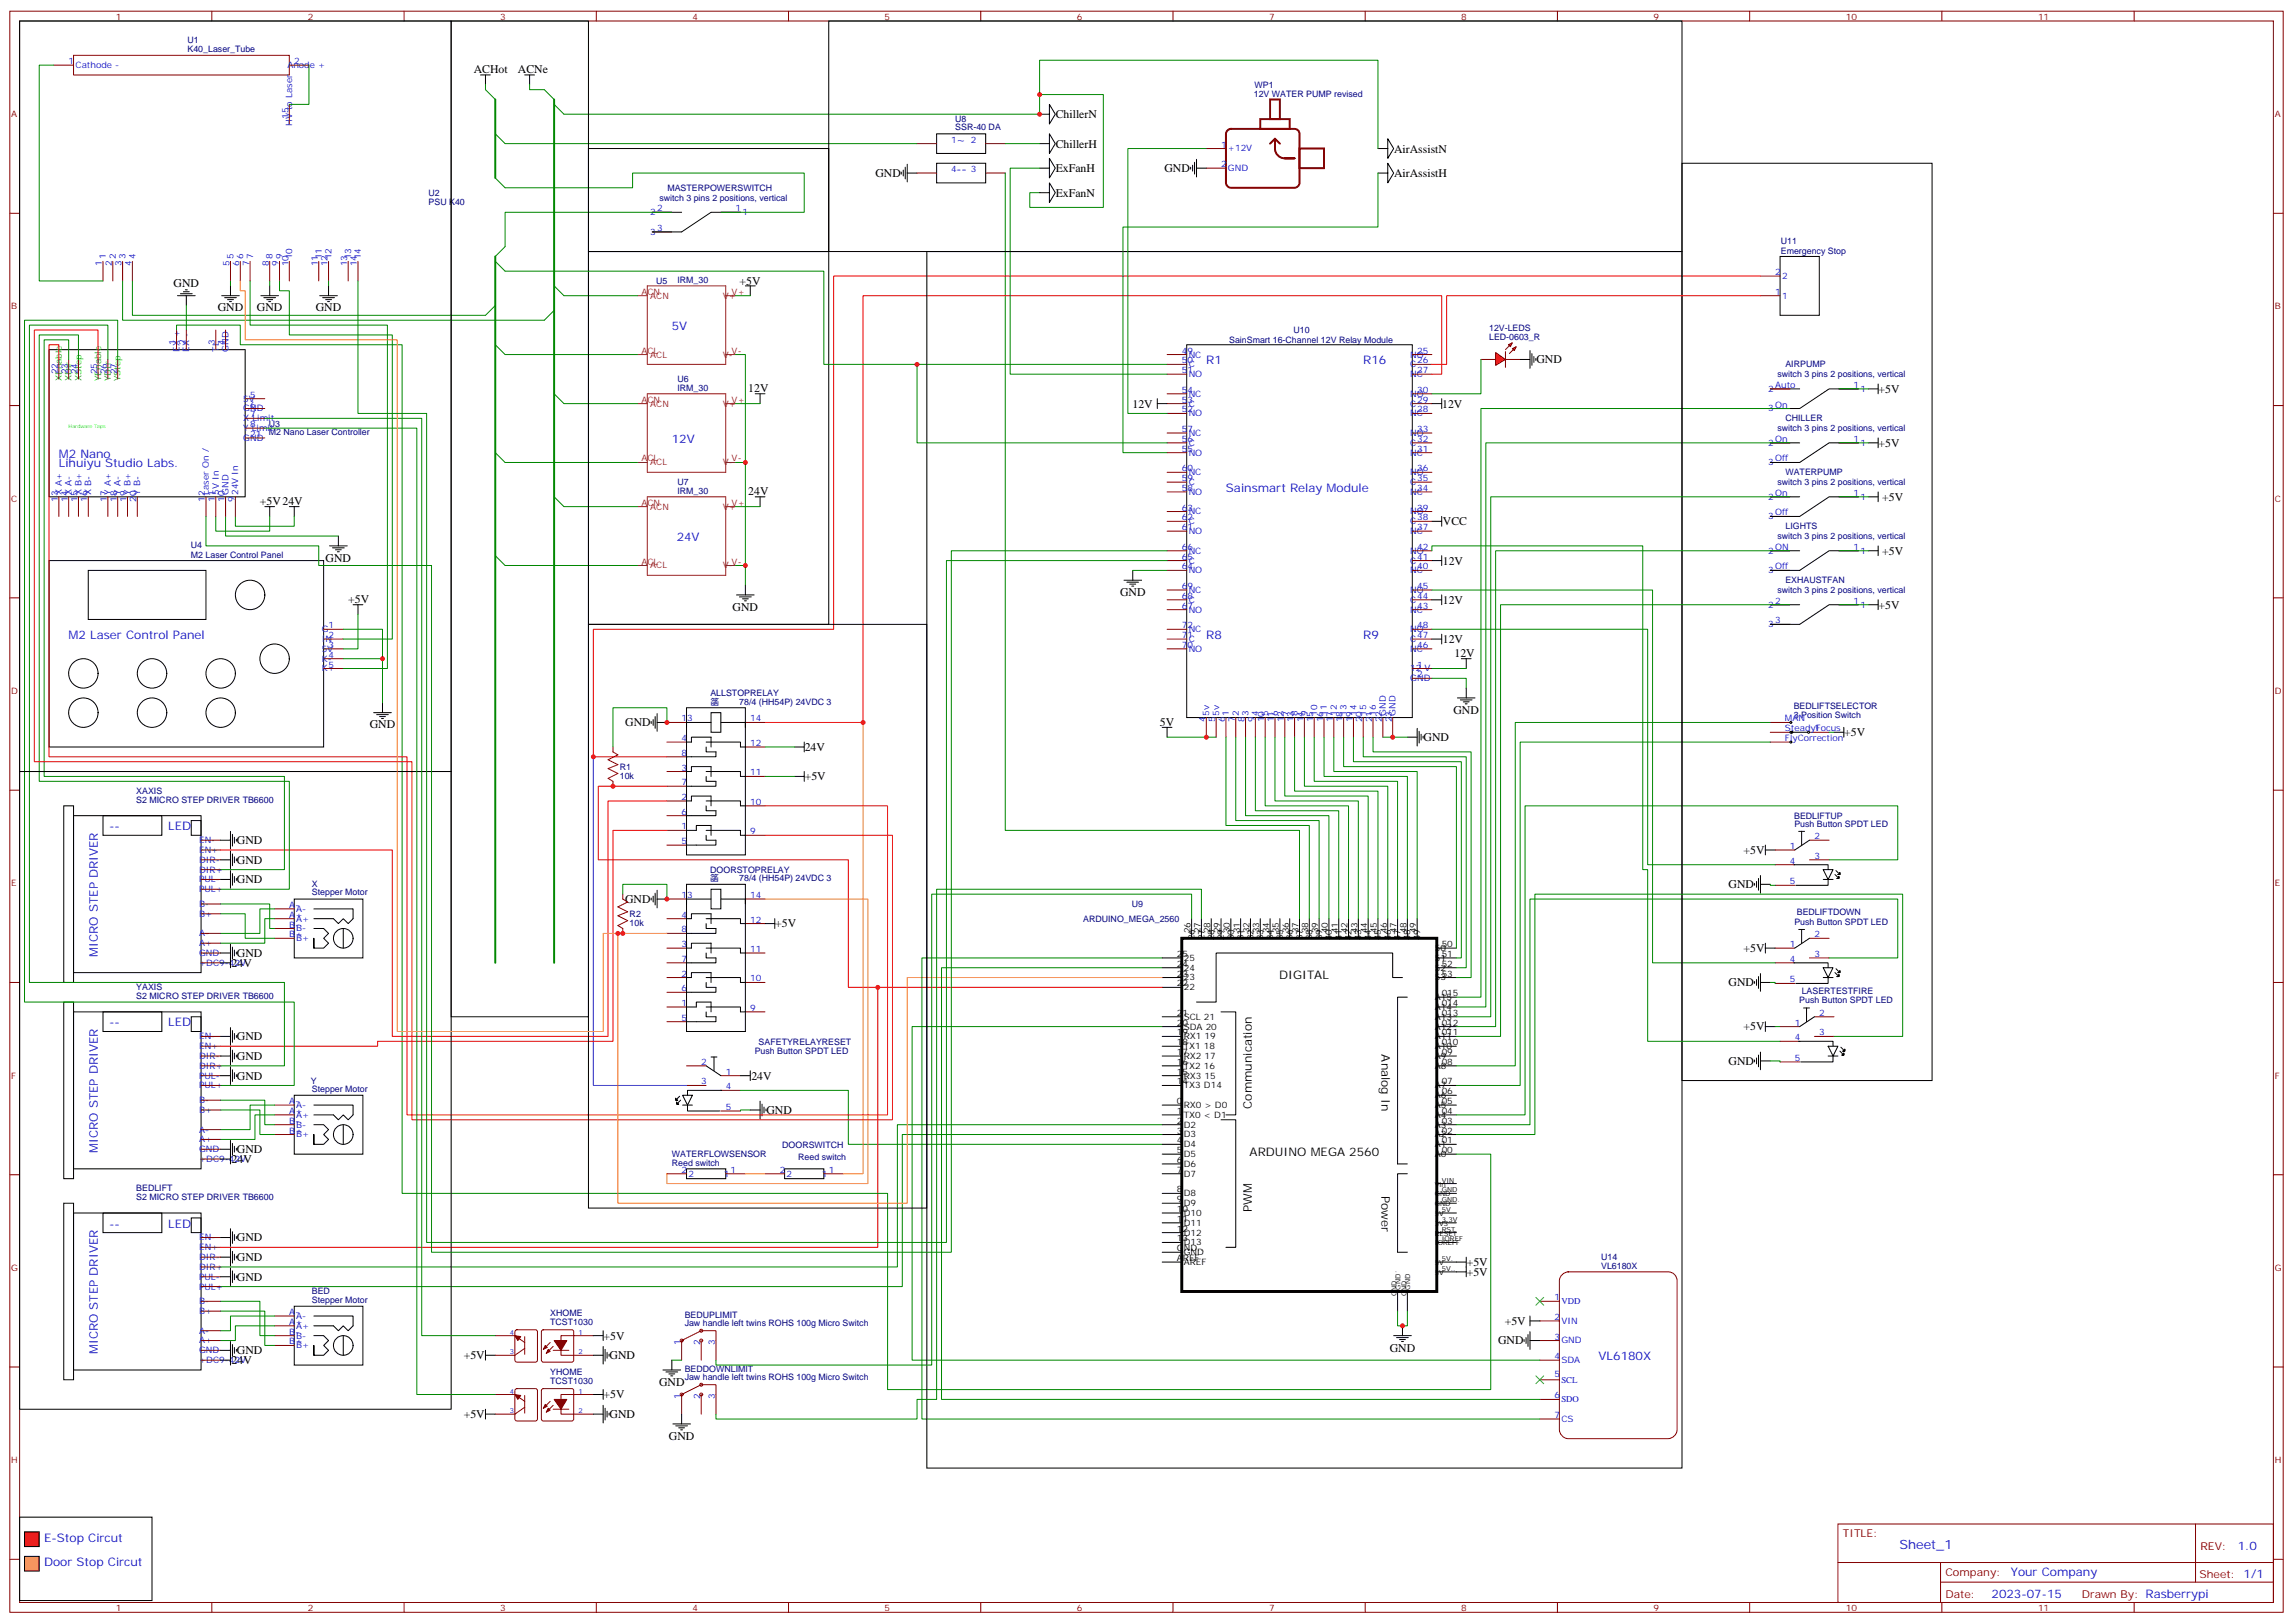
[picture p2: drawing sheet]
<svg xmlns="http://www.w3.org/2000/svg" width="825mm" height="584mm" viewBox="0 0 825 584" stroke-linecap="round" stroke-linejoin="round" font-family="sans-serif">
<defs><g id="words">
<text font-size="4.6" fill="#00f" x="683.2" y="557">Sheet_1</text>
<g font-size="4.2">
<text x="170.4" y="26.2">ACHot</text>
<text x="186.3" y="26.2">ACNe</text>
<text x="379.8" y="42.5">ChillerN</text>
<text x="379.8" y="53.1">ChillerH</text>
<text x="501.5" y="54.8">AirAssistN</text>
<text x="314.9" y="63.7">GND</text>
<text x="379.8" y="61.9">ExFanH</text>
<text x="418.8" y="61.9">GND</text>
<text x="501.5" y="63.7">AirAssistH</text>
<text x="379.8" y="70.7">ExFanN</text>
<text x="62.4" y="103.2">GND</text>
<text x="266" y="102.5">+5V</text>
<text x="78.3" y="112">GND</text>
<text x="92.4" y="112">GND</text>
<text x="113.6" y="112">GND</text>
<text x="552.6" y="130.7">GND</text>
<text x="269.2" y="140.9">12V</text>
<text x="675.7" y="141.3">+5V</text>
<text x="407.4" y="146.6">12V</text>
<text x="518.8" y="146.5">12V</text>
<text x="675.7" y="160.7">+5V</text>
<text x="269.2" y="177.9">24V</text>
<text x="93.5" y="181.5">+5V24V</text>
<text x="677" y="180">+5V</text>
<text x="519" y="188.9">VCC</text>
<text x="117.1" y="201.9">GND</text>
<text x="519" y="203">12V</text>
<text x="677" y="199.4">+5V</text>
<text x="402.9" y="214.3">GND</text>
<text x="125.2" y="216.7">+5V</text>
<text x="263.5" y="219.6">GND</text>
<text x="519" y="217.1">12V</text>
<text x="675.7" y="218.9">+5V</text>
<text x="519" y="231.2">12V</text>
<text x="523.2" y="236.1">12V</text>
<text x="522.8" y="256.6">GND</text>
<text x="133" y="261.9">GND</text>
<text x="224.9" y="261.2">GND</text>
<text x="417.2" y="261.2">5V</text>
<text x="512.1" y="266.5">GND</text>
<text x="663.4" y="264.7">+5V</text>
<text x="289.5" y="270">24V</text>
<text x="289.5" y="280.6">+5V</text>
<text x="85.2" y="303.5">GND</text>
<text x="85.2" y="310.6">GND</text>
<text x="627.2" y="307">+5V</text>
<text x="85.2" y="317.6">GND</text>
<text x="621.8" y="319.4">GND</text>
<text x="224.8" y="324.7">GND</text>
<text x="278.9" y="333.5">+5V</text>
<text x="83.3" y="347.6">24V</text>
<text x="85.2" y="344.1">GND</text>
<text x="627.2" y="342.3">+5V</text>
<text x="460.1" y="352">DIGITAL</text>
<text x="621.8" y="354.7">GND</text>
<text x="627.2" y="370.5">+5V</text>
<text x="85.2" y="374.1">GND</text>
<text x="85.2" y="381.1">GND</text>
<text x="496.9" y="379.2" transform="rotate(90 496.9 379.2)">Analog In</text>
<text x="621.8" y="382.9">GND</text>
<text x="85.2" y="388.2">GND</text>
<text x="270.3" y="388.2">24V</text>
<text x="275.7" y="400.5">GND</text>
<text x="450.3" y="398.7" transform="rotate(-90 450.3 398.7)">Communication</text>
<text x="83.3" y="418.2">24V</text>
<text x="85.2" y="414.7">GND</text>
<text x="449.5" y="415.5">ARDUINO MEGA 2560</text>
<text x="496.9" y="430.1" transform="rotate(90 496.9 430.1)">Power</text>
<text x="450.3" y="435.9" transform="rotate(-90 450.3 435.9)">PWM</text>
<text x="85.2" y="446.4">GND</text>
<text x="85.2" y="453.5">GND</text>
<text x="527.6" y="455.2">+5V</text>
<text x="85.2" y="460.5">GND</text>
<text x="527.6" y="458.7">+5V</text>
<text x="541.3" y="476.4">+5V</text>
<text x="217.1" y="481.7">+5V</text>
<text x="538.9" y="483.5">GND</text>
<text x="83.3" y="490.5">24V</text>
<text x="85.2" y="487">GND</text>
<text x="166.8" y="488.7">+5V</text>
<text x="219.3" y="488.7">GND</text>
<text x="499.9" y="486.3">GND</text>
<text x="217.1" y="502.9">+5V</text>
<text x="237.1" y="498.3">GND</text>
<text x="166.8" y="509.9">+5V</text>
<text x="219.3" y="509.9">GND</text>
<text x="240.6" y="517.7">GND</text>
</g>
<g font-size="4.2" fill="#00f">
<text x="344" y="51.6">~</text>
<text x="344" y="62.2">--</text>
<text x="241.7" y="118.7">5V</text>
<text x="433.9" y="131">R1</text>
<text x="490.4" y="131">R16</text>
<text x="241.7" y="159.2">12V</text>
<text x="21.2" y="164.5">M2 Nano</text>
<text x="21.2" y="168.1">Lihuiyu Studio Labs.</text>
<text x="441" y="176.9">Sainsmart Relay Module</text>
<text x="243.4" y="194.5">24V</text>
<text x="24.7" y="229.8">M2 Laser Control Panel</text>
<text x="433.9" y="229.8">R8</text>
<text x="490.4" y="229.8">R9</text>
<text x="39.3" y="298.5">--</text>
<text x="60.5" y="298.5">LED</text>
<text x="35.2" y="344.1" transform="rotate(-90 35.2 344.1)">MICRO STEP DRIVER</text>
<text x="39.3" y="369.1">--</text>
<text x="60.5" y="369.1">LED</text>
<text x="35.2" y="414.6" transform="rotate(-90 35.2 414.6)">MICRO STEP DRIVER</text>
<text x="39.3" y="441.4">--</text>
<text x="60.5" y="441.4">LED</text>
<text x="35.2" y="486.9" transform="rotate(-90 35.2 486.9)">MICRO STEP DRIVER</text>
<text x="575" y="489.1">VL6180X</text>
<text x="15.9" y="554.4">E-Stop Circut</text>
<text x="804.9" y="557.3">1.0</text>
<text x="15.9" y="563.2">Door Stop Circut</text>
<text x="723.3" y="566.8">Your Company</text>
<text x="716.4" y="574.6">2023-07-15</text>
</g>
<g font-size="3.9" fill="#800">
<text x="662.9" y="552.6">TITLE:</text>
<text x="791.5" y="557.3">REV:</text>
<text x="699.8" y="566.8">Company:</text>
<text x="791.1" y="567.4">Sheet: 1/1</text>
<text x="699.8" y="574.5">Date:</text>
<text x="748.8" y="574.6">Drawn By: Rasberrypi</text>
</g>
<g font-size="3.2" fill="#800">
<text x="41.6" y="7">1</text>
<text x="110.8" y="7">2</text>
<text x="179.9" y="7">3</text>
<text x="249.1" y="7">4</text>
<text x="318.2" y="7">5</text>
<text x="387.3" y="7">6</text>
<text x="456.5" y="7">7</text>
<text x="525.6" y="7">8</text>
<text x="594.8" y="7">9</text>
<text x="663.9" y="7">10</text>
<text x="733.1" y="7">11</text>
<text x="4.1" y="42.1">A</text>
<text x="818.3" y="42.1">A</text>
<text x="4.1" y="111.3">B</text>
<text x="818.3" y="111.3">B</text>
<text x="4.1" y="180.4">C</text>
<text x="818.3" y="180.4">C</text>
<text x="4.1" y="249.6">D</text>
<text x="818.3" y="249.6">D</text>
<text x="4.1" y="318.7">E</text>
<text x="818.3" y="318.7">E</text>
<text x="4.1" y="387.8">F</text>
<text x="818.3" y="387.8">F</text>
<text x="4.1" y="457">G</text>
<text x="818.3" y="457">G</text>
<text x="4.1" y="526.1">H</text>
<text x="818.3" y="526.1">H</text>
<text x="41.6" y="579.2">1</text>
<text x="110.8" y="579.2">2</text>
<text x="179.9" y="579.2">3</text>
<text x="249.1" y="579.2">4</text>
<text x="318.2" y="579.2">5</text>
<text x="387.3" y="579.2">6</text>
<text x="456.5" y="579.2">7</text>
<text x="525.6" y="579.2">8</text>
<text x="594.8" y="579.2">9</text>
<text x="663.9" y="579.2">10</text>
<text x="733.1" y="579.2">11</text>
</g>
<g font-size="3.2" fill="#000080">
<text x="67.4" y="15.6">U1</text>
<text x="67.4" y="18.7">K40_Laser_Tube</text>
<text x="451" y="34.7">12V WATER PUMP revised</text>
<text x="451.3" y="31.6">WP1</text>
<text x="343.6" y="46.9">SSR-40 DA</text>
<text x="343.6" y="43.7">U8</text>
<text x="154.2" y="70.4">U2</text>
<text x="240.1" y="68.6">MASTERPOWERSWITCH</text>
<text x="154.2" y="73.6">PSU K40</text>
<text x="237.2" y="72.2">switch 3 pins 2 positions, vertical</text>
<text x="640.6" y="87.8">U11</text>
<text x="640.6" y="91.2">Emergency Stop</text>
<text x="243.7" y="101.6">IRM_30</text>
<text x="236" y="102.2">U5</text>
<text x="465.3" y="119.8">U10</text>
<text x="535.6" y="119">12V-LEDS</text>
<text x="442.1" y="123.4">SainSmart 16-Channel 12V Relay Module</text>
<text x="535.6" y="122.2">LED-0603_R</text>
<text x="243.7" y="137.3">U6</text>
<text x="639.4" y="135.7">switch 3 pins 2 positions, vertical</text>
<text x="642.2" y="132.1">AIRPUMP</text>
<text x="243.7" y="140.4">IRM_30</text>
<text x="96.7" y="153.4">U3</text>
<text x="639.4" y="155.1">switch 3 pins 2 positions, vertical</text>
<text x="642.2" y="151.5">CHILLER</text>
<text x="96.7" y="156.5">M2 Nano Laser Controller</text>
<text x="642.2" y="170.9">WATERPUMP</text>
<text x="243.7" y="177.5">IRM_30</text>
<text x="243.7" y="174.3">U7</text>
<text x="639.4" y="174.5">switch 3 pins 2 positions, vertical</text>
<text x="642.2" y="190.3">LIGHTS</text>
<text x="68.6" y="197.2">U4</text>
<text x="639.4" y="193.9">switch 3 pins 2 positions, vertical</text>
<text x="68.6" y="200.5">M2 Laser Control Panel</text>
<text x="642.2" y="209.7">EXHAUSTFAN</text>
<text x="639.4" y="213.3">switch 3 pins 2 positions, vertical</text>
<text x="255.5" y="250.3">ALLSTOPRELAY</text>
<text x="255.5" y="253.4">䈄ⵁꀀ 78/4 (HH54P) 24VDC 3</text>
<text x="645.2" y="254.8">BEDLIFTSELECTOR</text>
<text x="645.2" y="258">3 Position Switch</text>
<text x="223" y="280">10k</text>
<text x="223" y="276.8">R1</text>
<text x="49" y="285.4">XAXIS</text>
<text x="49" y="288.7">S2 MICRO STEP DRIVER TB6600</text>
<text x="645.4" y="294.5">BEDLIFTUP</text>
<text x="645.4" y="297.2">Push Button SPDT LED</text>
<text x="255.5" y="316.9">䈄ⵁꀀ 78/4 (HH54P) 24VDC 3</text>
<text x="255.5" y="313.8">DOORSTOPRELAY</text>
<text x="112.2" y="322">Stepper Motor</text>
<text x="112.2" y="318.9">X</text>
<text x="226.5" y="329.7">R2</text>
<text x="407.1" y="326.2">U9</text>
<text x="646.3" y="329.2">BEDLIFTDOWN</text>
<text x="226.5" y="332.9">10k</text>
<text x="389.6" y="331.5">ARDUINO_MEGA_2560</text>
<text x="645.4" y="332.5">Push Button SPDT LED</text>
<text x="49" y="359.3">S2 MICRO STEP DRIVER TB6600</text>
<text x="49" y="355.9">YAXIS</text>
<text x="648.1" y="357.4">LASERTESTFIRE</text>
<text x="647.2" y="360.7">Push Button SPDT LED</text>
<text x="272.9" y="375.6">SAFETYRELAYRESET</text>
<text x="271.5" y="379.1">Push Button SPDT LED</text>
<text x="111.8" y="389.7">Y</text>
<text x="112.2" y="392.5">Stepper Motor</text>
<text x="281.4" y="412.6">DOORSWITCH</text>
<text x="241.7" y="419.2">Reed switch</text>
<text x="241.7" y="416.1">WATERFLOWSENSOR</text>
<text x="287.1" y="417.2">Reed switch</text>
<text x="49" y="431.6">S2 MICRO STEP DRIVER TB6600</text>
<text x="49" y="428.2">BEDLIFT</text>
<text x="575.9" y="452.9">U14</text>
<text x="575.9" y="456.3">VL6180X</text>
<text x="112.2" y="465.3">BED</text>
<text x="112.2" y="468.4">Stepper Motor</text>
<text x="197.9" y="473.3">XHOME</text>
<text x="246.3" y="473.8">BEDUPLIMIT</text>
<text x="197.9" y="476.3">TCST1030</text>
<text x="246.3" y="476.9">Jaw handle left twins ROHS 100g Micro Switch</text>
<text x="197.9" y="497.5">TCST1030</text>
<text x="197.9" y="494.4">YHOME</text>
<text x="246.3" y="496.3">Jaw handle left twins ROHS 100g Micro Switch</text>
<text x="246.3" y="493.2">BEDDOWNLIMIT</text>
</g>
<g font-size="3.2" fill="#00f">
<text x="24.7" y="23.1">1</text>
<text x="105.8" y="23.1">2</text>
<text x="27.2" y="24.5">Cathode -</text>
<text x="103.4" y="24.5">Anode +</text>
<text x="103.7" y="42.8" transform="rotate(-90 103.7 42.8)">15</text>
<text x="105.1" y="45.3" transform="rotate(-90 105.1 45.3)">HV to Laser</text>
<text x="342.2" y="51.3">1</text>
<text x="349.2" y="51.3">2</text>
<text x="439.2" y="53.1">1</text>
<text x="441.7" y="54.5">+12V</text>
<text x="342.2" y="61.9">4</text>
<text x="349.2" y="61.9">3</text>
<text x="439.2" y="60.1">2</text>
<text x="441.7" y="61.5">GND</text>
<text x="233.9" y="77.4">2</text>
<text x="236.4" y="76">2</text>
<text x="264.6" y="76">1</text>
<text x="267.1" y="77.4">1</text>
<text x="236.4" y="83">3</text>
<text x="233.9" y="84.5">3</text>
<text x="36.7" y="95.7" transform="rotate(-90 36.7 95.7)">1</text>
<text x="38.1" y="93.3" transform="rotate(-90 38.1 93.3)">1</text>
<text x="40.2" y="95.7" transform="rotate(-90 40.2 95.7)">2</text>
<text x="41.6" y="93.3" transform="rotate(-90 41.6 93.3)">2</text>
<text x="43.7" y="95.7" transform="rotate(-90 43.7 95.7)">3</text>
<text x="45.2" y="93.3" transform="rotate(-90 45.2 93.3)">3</text>
<text x="47.3" y="95.7" transform="rotate(-90 47.3 95.7)">4</text>
<text x="48.7" y="93.3" transform="rotate(-90 48.7 93.3)">4</text>
<text x="82.5" y="95.7" transform="rotate(-90 82.5 95.7)">5</text>
<text x="84" y="93.3" transform="rotate(-90 84 93.3)">5</text>
<text x="86.1" y="95.7" transform="rotate(-90 86.1 95.7)">6</text>
<text x="87.5" y="93.3" transform="rotate(-90 87.5 93.3)">6</text>
<text x="89.6" y="95.7" transform="rotate(-90 89.6 95.7)">7</text>
<text x="91" y="93.3" transform="rotate(-90 91 93.3)">7</text>
<text x="96.7" y="95.7" transform="rotate(-90 96.7 95.7)">8</text>
<text x="98.1" y="93.3" transform="rotate(-90 98.1 93.3)">8</text>
<text x="100.2" y="95.7" transform="rotate(-90 100.2 95.7)">9</text>
<text x="101.6" y="93.3" transform="rotate(-90 101.6 93.3)">9</text>
<text x="103.7" y="95.7" transform="rotate(-90 103.7 95.7)">10</text>
<text x="105.1" y="93.3" transform="rotate(-90 105.1 93.3)">10</text>
<text x="114.3" y="95.7" transform="rotate(-90 114.3 95.7)">11</text>
<text x="115.7" y="93.3" transform="rotate(-90 115.7 93.3)">11</text>
<text x="117.8" y="95.7" transform="rotate(-90 117.8 95.7)">12</text>
<text x="119.2" y="93.3" transform="rotate(-90 119.2 93.3)">12</text>
<text x="124.9" y="95.7" transform="rotate(-90 124.9 95.7)">13</text>
<text x="126.3" y="93.3" transform="rotate(-90 126.3 93.3)">13</text>
<text x="128.4" y="95.7" transform="rotate(-90 128.4 95.7)">14</text>
<text x="129.8" y="93.3" transform="rotate(-90 129.8 93.3)">14</text>
<text x="638.5" y="98.9">2</text>
<text x="641" y="100.3">2</text>
<text x="638.5" y="106">1</text>
<text x="641" y="107.4">1</text>
<text x="63.1" y="124" transform="rotate(-90 63.1 124)">1</text>
<text x="66.7" y="124" transform="rotate(-90 66.7 124)">2</text>
<text x="77.3" y="124" transform="rotate(-90 77.3 124)">3</text>
<text x="80.8" y="124" transform="rotate(-90 80.8 124)">4</text>
<text x="64.6" y="126.4" transform="rotate(-90 64.6 126.4)">EX +</text>
<text x="68.1" y="126.4" transform="rotate(-90 68.1 126.4)">EX -</text>
<text x="78.7" y="126.4" transform="rotate(-90 78.7 126.4)">TL</text>
<text x="82.2" y="126.4" transform="rotate(-90 82.2 126.4)">GND</text>
<text x="425.1" y="127.1">49</text>
<text x="425.1" y="130.7">50</text>
<text x="427.6" y="128.6">NC</text>
<text x="507.3" y="128.6">NO</text>
<text x="509.8" y="127.1">25</text>
<text x="509.8" y="130.7">26</text>
<text x="20.8" y="134.5" transform="rotate(-90 20.8 134.5)">22</text>
<text x="24.3" y="134.5" transform="rotate(-90 24.3 134.5)">23</text>
<text x="27.9" y="134.5" transform="rotate(-90 27.9 134.5)">24</text>
<text x="34.9" y="134.5" transform="rotate(-90 34.9 134.5)">25</text>
<text x="38.5" y="134.5" transform="rotate(-90 38.5 134.5)">26</text>
<text x="42" y="134.5" transform="rotate(-90 42 134.5)">27</text>
<text x="425.1" y="134.2">51</text>
<text x="427.6" y="132.1">C</text>
<text x="427.6" y="135.6">NO</text>
<text x="507.3" y="132.1">C</text>
<text x="507.3" y="135.6">NC</text>
<text x="509.8" y="134.2">27</text>
<text x="90" y="143">5</text>
<text x="425.1" y="141.3">54</text>
<text x="427.6" y="142.7">NC</text>
<text x="507.3" y="142.7">NO</text>
<text x="509.8" y="141.3">30</text>
<text x="636.1" y="140.9">2</text>
<text x="638.5" y="139.5">Auto</text>
<text x="666.7" y="139.5">1</text>
<text x="669.2" y="140.9">1</text>
<text x="87.5" y="144.4">5V</text>
<text x="87.5" y="148">GND</text>
<text x="90" y="146.5">6</text>
<text x="425.1" y="148.3">52</text>
<text x="425.1" y="144.8">53</text>
<text x="427.6" y="149.7">NO</text>
<text x="427.6" y="146.2">C</text>
<text x="507.3" y="149.7">NC</text>
<text x="507.3" y="146.2">C</text>
<text x="509.8" y="148.3">28</text>
<text x="509.8" y="144.8">29</text>
<text x="636.1" y="148">3</text>
<text x="638.5" y="146.5">On</text>
<text x="87.5" y="151.5">X Limit</text>
<text x="87.5" y="155">Y Limit</text>
<text x="90" y="150.1">7</text>
<text x="90" y="153.6">8</text>
<text x="425.1" y="155.4">57</text>
<text x="509.8" y="155.4">33</text>
<text x="87.5" y="158.5">GND</text>
<text x="90" y="157.1">21</text>
<text x="425.1" y="158.9">56</text>
<text x="427.6" y="160.3">C</text>
<text x="427.6" y="156.8">NC</text>
<text x="507.3" y="160.3">C</text>
<text x="507.3" y="156.8">NO</text>
<text x="509.8" y="158.9">32</text>
<text x="636.1" y="160.3">2</text>
<text x="638.5" y="158.9">On</text>
<text x="666.7" y="158.9">1</text>
<text x="669.2" y="160.3">1</text>
<text x="425.1" y="162.4">55</text>
<text x="427.6" y="163.8">NO</text>
<text x="507.3" y="163.8">NC</text>
<text x="509.8" y="162.4">31</text>
<text x="636.1" y="167.4">3</text>
<text x="638.5" y="165.9">Off</text>
<text x="425.1" y="173">59</text>
<text x="425.1" y="169.5">60</text>
<text x="427.6" y="170.9">NC</text>
<text x="507.3" y="170.9">NO</text>
<text x="509.8" y="173">35</text>
<text x="509.8" y="169.5">36</text>
<text x="22.2" y="177.9" transform="rotate(-90 22.2 177.9)">X A+</text>
<text x="25.8" y="177.9" transform="rotate(-90 25.8 177.9)">X A-</text>
<text x="29.3" y="177.9" transform="rotate(-90 29.3 177.9)">X B+</text>
<text x="32.8" y="177.9" transform="rotate(-90 32.8 177.9)">X B-</text>
<text x="39.9" y="177.9" transform="rotate(-90 39.9 177.9)">Y A+</text>
<text x="43.4" y="177.9" transform="rotate(-90 43.4 177.9)">Y A-</text>
<text x="46.9" y="177.9" transform="rotate(-90 46.9 177.9)">Y B+</text>
<text x="50.4" y="177.9" transform="rotate(-90 50.4 177.9)">Y B-</text>
<text x="75.1" y="177.9" transform="rotate(-90 75.1 177.9)">Laser On /</text>
<text x="78.7" y="177.9" transform="rotate(-90 78.7 177.9)">5V In</text>
<text x="82.2" y="177.9" transform="rotate(-90 82.2 177.9)">GND</text>
<text x="85.7" y="177.9" transform="rotate(-90 85.7 177.9)">24V In</text>
<text x="425.1" y="176.5">58</text>
<text x="427.6" y="177.9">NO</text>
<text x="427.6" y="174.4">C</text>
<text x="507.3" y="177.9">NC</text>
<text x="507.3" y="174.4">C</text>
<text x="509.8" y="176.5">34</text>
<text x="636.1" y="179.7">2</text>
<text x="638.5" y="178.3">On</text>
<text x="666.7" y="178.3">1</text>
<text x="669.2" y="179.7">1</text>
<text x="20.8" y="180.4" transform="rotate(-90 20.8 180.4)">13</text>
<text x="24.3" y="180.4" transform="rotate(-90 24.3 180.4)">14</text>
<text x="27.9" y="180.4" transform="rotate(-90 27.9 180.4)">15</text>
<text x="31.4" y="180.4" transform="rotate(-90 31.4 180.4)">16</text>
<text x="38.5" y="180.4" transform="rotate(-90 38.5 180.4)">17</text>
<text x="42" y="180.4" transform="rotate(-90 42 180.4)">18</text>
<text x="45.5" y="180.4" transform="rotate(-90 45.5 180.4)">19</text>
<text x="49" y="180.4" transform="rotate(-90 49 180.4)">20</text>
<text x="73.7" y="180.4" transform="rotate(-90 73.7 180.4)">12</text>
<text x="77.3" y="180.4" transform="rotate(-90 77.3 180.4)">11</text>
<text x="80.8" y="180.4" transform="rotate(-90 80.8 180.4)">10</text>
<text x="84.3" y="180.4" transform="rotate(-90 84.3 180.4)">9</text>
<text x="425.1" y="183.6">63</text>
<text x="427.6" y="185">NC</text>
<text x="507.3" y="185">NO</text>
<text x="509.8" y="183.6">39</text>
<text x="638.5" y="185.3">Off</text>
<text x="425.1" y="190.6">61</text>
<text x="425.1" y="187.1">62</text>
<text x="427.6" y="188.5">C</text>
<text x="507.3" y="188.5">C</text>
<text x="509.8" y="190.6">37</text>
<text x="509.8" y="187.1">38</text>
<text x="636.1" y="186.8">3</text>
<text x="425.1" y="197.7">66</text>
<text x="427.6" y="192.1">NO</text>
<text x="507.3" y="192.1">NC</text>
<text x="509.8" y="197.7">42</text>
<text x="638.5" y="197.7">ON</text>
<text x="666.7" y="197.7">1</text>
<text x="425.1" y="201.2">65</text>
<text x="427.6" y="202.6">C</text>
<text x="427.6" y="199.1">NC</text>
<text x="507.3" y="202.6">C</text>
<text x="507.3" y="199.1">NO</text>
<text x="509.8" y="201.2">41</text>
<text x="636.1" y="199.1">2</text>
<text x="669.2" y="199.1">1</text>
<text x="425.1" y="204.8">64</text>
<text x="427.6" y="206.2">NO</text>
<text x="507.3" y="206.2">NC</text>
<text x="509.8" y="204.8">40</text>
<text x="636.1" y="206.2">3</text>
<text x="638.5" y="204.8">Off</text>
<text x="425.1" y="215.3">68</text>
<text x="425.1" y="211.8">69</text>
<text x="427.6" y="213.2">NC</text>
<text x="507.3" y="213.2">NO</text>
<text x="509.8" y="215.3">44</text>
<text x="509.8" y="211.8">45</text>
<text x="425.1" y="218.9">67</text>
<text x="427.6" y="220.3">NO</text>
<text x="427.6" y="216.7">C</text>
<text x="507.3" y="220.3">NC</text>
<text x="507.3" y="216.7">C</text>
<text x="509.8" y="218.9">43</text>
<text x="636.1" y="218.5">2</text>
<text x="638.5" y="217.1">2</text>
<text x="666.7" y="217.1">1</text>
<text x="669.2" y="218.5">1</text>
<text x="115.7" y="227.3">G</text>
<text x="118.2" y="225.9">1</text>
<text x="425.1" y="225.9">72</text>
<text x="427.6" y="227.3">NC</text>
<text x="507.3" y="227.3">NO</text>
<text x="509.8" y="225.9">48</text>
<text x="636.1" y="225.6">3</text>
<text x="638.5" y="224.2">3</text>
<text x="115.7" y="230.9">IN</text>
<text x="118.2" y="229.4">2</text>
<text x="118.2" y="233">3</text>
<text x="425.1" y="233">70</text>
<text x="425.1" y="229.4">71</text>
<text x="427.6" y="230.9">C</text>
<text x="507.3" y="230.9">C</text>
<text x="509.8" y="233">46</text>
<text x="509.8" y="229.4">47</text>
<text x="115.7" y="234.4">5V</text>
<text x="115.7" y="237.9">K-</text>
<text x="118.2" y="236.5">4</text>
<text x="427.6" y="234.4">NO</text>
<text x="507.3" y="234.4">NC</text>
<text x="115.7" y="241.4">K+</text>
<text x="118.2" y="240">5</text>
<text x="507.3" y="241.4">12 V</text>
<text x="507.3" y="245">GND</text>
<text x="509.8" y="240">1</text>
<text x="509.8" y="243.6">2</text>
<text x="435" y="257.3" transform="rotate(-90 435 257.3)">5v</text>
<text x="438.5" y="257.3" transform="rotate(-90 438.5 257.3)">5v</text>
<text x="442" y="257.3" transform="rotate(-90 442 257.3)">1</text>
<text x="445.6" y="257.3" transform="rotate(-90 445.6 257.3)">2</text>
<text x="449.1" y="257.3" transform="rotate(-90 449.1 257.3)">3</text>
<text x="452.6" y="257.3" transform="rotate(-90 452.6 257.3)">4</text>
<text x="456.1" y="257.3" transform="rotate(-90 456.1 257.3)">5</text>
<text x="459.7" y="257.3" transform="rotate(-90 459.7 257.3)">6</text>
<text x="463.2" y="257.3" transform="rotate(-90 463.2 257.3)">7</text>
<text x="466.7" y="257.3" transform="rotate(-90 466.7 257.3)">8</text>
<text x="470.3" y="257.3" transform="rotate(-90 470.3 257.3)">9</text>
<text x="473.8" y="257.3" transform="rotate(-90 473.8 257.3)">10</text>
<text x="477.3" y="257.3" transform="rotate(-90 477.3 257.3)">11</text>
<text x="480.8" y="257.3" transform="rotate(-90 480.8 257.3)">12</text>
<text x="484.4" y="257.3" transform="rotate(-90 484.4 257.3)">13</text>
<text x="487.9" y="257.3" transform="rotate(-90 487.9 257.3)">14</text>
<text x="491.4" y="257.3" transform="rotate(-90 491.4 257.3)">15</text>
<text x="494.9" y="257.3" transform="rotate(-90 494.9 257.3)">16</text>
<text x="498.5" y="257.3" transform="rotate(-90 498.5 257.3)">GND</text>
<text x="502" y="257.3" transform="rotate(-90 502 257.3)">GND</text>
<text x="245.2" y="259.4">13</text>
<text x="269.9" y="259.4">14</text>
<text x="433.6" y="259.8" transform="rotate(-90 433.6 259.8)">4</text>
<text x="437.1" y="259.8" transform="rotate(-90 437.1 259.8)">5</text>
<text x="440.6" y="259.8" transform="rotate(-90 440.6 259.8)">6</text>
<text x="444.1" y="259.8" transform="rotate(-90 444.1 259.8)">7</text>
<text x="447.7" y="259.8" transform="rotate(-90 447.7 259.8)">8</text>
<text x="451.2" y="259.8" transform="rotate(-90 451.2 259.8)">9</text>
<text x="454.7" y="259.8" transform="rotate(-90 454.7 259.8)">10</text>
<text x="458.3" y="259.8" transform="rotate(-90 458.3 259.8)">11</text>
<text x="461.8" y="259.8" transform="rotate(-90 461.8 259.8)">12</text>
<text x="465.3" y="259.8" transform="rotate(-90 465.3 259.8)">13</text>
<text x="468.8" y="259.8" transform="rotate(-90 468.8 259.8)">14</text>
<text x="472.4" y="259.8" transform="rotate(-90 472.4 259.8)">15</text>
<text x="475.9" y="259.8" transform="rotate(-90 475.9 259.8)">16</text>
<text x="479.4" y="259.8" transform="rotate(-90 479.4 259.8)">17</text>
<text x="483" y="259.8" transform="rotate(-90 483 259.8)">18</text>
<text x="486.5" y="259.8" transform="rotate(-90 486.5 259.8)">19</text>
<text x="490" y="259.8" transform="rotate(-90 490 259.8)">20</text>
<text x="493.5" y="259.8" transform="rotate(-90 493.5 259.8)">21</text>
<text x="497.1" y="259.8" transform="rotate(-90 497.1 259.8)">22</text>
<text x="500.6" y="259.8" transform="rotate(-90 500.6 259.8)">23</text>
<text x="642.1" y="259.4">MAN</text>
<text x="642.1" y="263">SteadyFocus</text>
<text x="652.6" y="263">1</text>
<text x="245.2" y="266.5">4</text>
<text x="269.9" y="268.3">12</text>
<text x="642.1" y="266.5">FlyCorrection</text>
<text x="245.2" y="271.8">8</text>
<text x="245.2" y="277.1">3</text>
<text x="269.9" y="278.8">11</text>
<text x="245.2" y="287.7">2</text>
<text x="245.2" y="282.4">7</text>
<text x="245.2" y="292.9">6</text>
<text x="269.9" y="289.4">10</text>
<text x="245.2" y="298.2">1</text>
<text x="71.6" y="303.2">EN-</text>
<text x="245.2" y="303.5">5</text>
<text x="269.9" y="300">9</text>
<text x="643.8" y="305.3">1</text>
<text x="652.6" y="301.8">2</text>
<text x="71.6" y="310.2">DIR-</text>
<text x="71.6" y="306.7">EN+</text>
<text x="643.8" y="310.6">4</text>
<text x="652.6" y="308.8">3</text>
<text x="71.6" y="317.3">PUL-</text>
<text x="71.6" y="313.8">DIR+</text>
<text x="643.8" y="318">5</text>
<text x="71.6" y="320.8">PUL+</text>
<text x="245.2" y="322.9">13</text>
<text x="269.9" y="322.9">14</text>
<text x="71.6" y="329.6">B+</text>
<text x="71.6" y="326.1">B-</text>
<text x="104.1" y="326.5">A-</text>
<text x="104.1" y="330">A+</text>
<text x="106.5" y="327.9">A-</text>
<text x="245.2" y="330">4</text>
<text x="104.1" y="333.5">B-</text>
<text x="106.5" y="331.4">A+</text>
<text x="106.5" y="334.9">B-</text>
<text x="245.2" y="335.3">8</text>
<text x="269.9" y="331.8">12</text>
<text x="71.6" y="340.2">A+</text>
<text x="71.6" y="336.7">A-</text>
<text x="104.1" y="337">B+</text>
<text x="106.5" y="338.5">B+</text>
<text x="245.2" y="340.6">3</text>
<text x="643.8" y="340.6">1</text>
<text x="652.6" y="337">2</text>
<text x="71.6" y="347.3">+DC9-42V</text>
<text x="71.6" y="343.7">GND</text>
<text x="245.2" y="345.9">7</text>
<text x="269.9" y="342.3">11</text>
<text x="643.8" y="345.9">4</text>
<text x="652.6" y="344.1">3</text>
<text x="245.2" y="351.2">2</text>
<text x="269.9" y="352.9">10</text>
<text x="643.8" y="353.3">5</text>
<text x="245.2" y="356.4">6</text>
<text x="245.2" y="361.7">1</text>
<text x="269.9" y="363.5">9</text>
<text x="654.4" y="365.3">2</text>
<text x="245.2" y="367">5</text>
<text x="645.6" y="368.8">1</text>
<text x="71.6" y="373.7">EN-</text>
<text x="71.6" y="377.3">EN+</text>
<text x="645.6" y="374.1">4</text>
<text x="654.4" y="372.3">3</text>
<text x="71.6" y="380.8">DIR-</text>
<text x="252.2" y="382.9">2</text>
<text x="645.6" y="381.5">5</text>
<text x="71.6" y="387.8">PUL-</text>
<text x="71.6" y="384.3">DIR+</text>
<text x="252.2" y="390">3</text>
<text x="261.1" y="386.4">1</text>
<text x="71.6" y="391.4">PUL+</text>
<text x="261.1" y="391.7">4</text>
<text x="71.6" y="400.2">B+</text>
<text x="71.6" y="396.7">B-</text>
<text x="104.1" y="397">A-</text>
<text x="104.1" y="400.5">A+</text>
<text x="106.5" y="398.4">A-</text>
<text x="106.5" y="402">A+</text>
<text x="261.1" y="399.1">5</text>
<text x="71.6" y="407.2">A-</text>
<text x="104.1" y="404.1">B-</text>
<text x="104.1" y="407.6">B+</text>
<text x="106.5" y="405.5">B-</text>
<text x="71.6" y="410.8">A+</text>
<text x="106.5" y="409">B+</text>
<text x="71.6" y="417.8">+DC9-42V</text>
<text x="71.6" y="414.3">GND</text>
<text x="245.2" y="421.7">2</text>
<text x="247.6" y="423.1">2</text>
<text x="260.3" y="423.1">1</text>
<text x="262.8" y="421.7">1</text>
<text x="280.5" y="421.7">2</text>
<text x="282.9" y="423.1">2</text>
<text x="295.6" y="423.1">1</text>
<text x="298.1" y="421.7">1</text>
<text x="71.6" y="446.1">EN-</text>
<text x="71.6" y="449.6">EN+</text>
<text x="71.6" y="453.1">DIR-</text>
<text x="71.6" y="460.2">PUL-</text>
<text x="71.6" y="456.6">DIR+</text>
<text x="71.6" y="463.7">PUL+</text>
<text x="559.2" y="467.6">1</text>
<text x="71.6" y="472.5">B+</text>
<text x="71.6" y="469">B-</text>
<text x="104.1" y="472.9">A-</text>
<text x="561.6" y="469">VDD</text>
<text x="71.6" y="479.6">A-</text>
<text x="104.1" y="476.4">A+</text>
<text x="104.1" y="479.9">B-</text>
<text x="106.5" y="474.3">A-</text>
<text x="106.5" y="477.8">A+</text>
<text x="559.2" y="474.6">2</text>
<text x="561.6" y="476">VIN</text>
<text x="71.6" y="483.1">A+</text>
<text x="104.1" y="483.4">B+</text>
<text x="106.5" y="481.3">B-</text>
<text x="106.5" y="484.9">B+</text>
<text x="244.8" y="483.8" transform="rotate(-90 244.8 483.8)">1</text>
<text x="251.9" y="483.8" transform="rotate(-90 251.9 483.8)">2</text>
<text x="257.2" y="483.8" transform="rotate(-90 257.2 483.8)">3</text>
<text x="559.2" y="481.7">3</text>
<text x="561.6" y="483.1">GND</text>
<text x="71.6" y="490.1">+DC9-42V</text>
<text x="71.6" y="486.6">GND</text>
<text x="559.2" y="488.7">4</text>
<text x="561.6" y="490.1">SDA</text>
<text x="559.2" y="495.3">5</text>
<text x="561.6" y="497.2">SCL</text>
<text x="244.8" y="503.2" transform="rotate(-90 244.8 503.2)">1</text>
<text x="251.9" y="503.2" transform="rotate(-90 251.9 503.2)">2</text>
<text x="257.2" y="503.2" transform="rotate(-90 257.2 503.2)">3</text>
<text x="559.2" y="502.8">6</text>
<text x="559.2" y="509.9">7</text>
<text x="561.6" y="504.3">SDO</text>
<text x="561.6" y="511.3">CS</text>
</g>
<g font-size="3.2" fill="#8d2323">
<text x="230.7" y="106">ACN</text>
<text x="233.9" y="107.4">ACN</text>
<text x="260" y="107.4">V+</text>
<text x="263.2" y="106">V+</text>
<text x="230.7" y="127.1">ACL</text>
<text x="233.9" y="128.6">ACL</text>
<text x="260" y="128.6">V-</text>
<text x="263.2" y="127.1">V-</text>
<text x="230.7" y="144.8">ACN</text>
<text x="233.9" y="146.2">ACN</text>
<text x="260" y="146.2">V+</text>
<text x="263.2" y="144.8">V+</text>
<text x="230.7" y="165.9">ACL</text>
<text x="233.9" y="167.4">ACL</text>
<text x="260" y="167.4">V-</text>
<text x="263.2" y="165.9">V-</text>
<text x="230.7" y="181.8">ACN</text>
<text x="233.9" y="183.2">ACN</text>
<text x="260" y="183.2">V+</text>
<text x="263.2" y="181.8">V+</text>
<text x="230.7" y="203">ACL</text>
<text x="263.2" y="203">V-</text>
<text x="233.9" y="204.4">ACL</text>
<text x="260" y="204.4">V-</text>
</g>
<g font-size="3.2" fill="#0f0">
<text x="22.2" y="137" transform="rotate(-90 22.2 137)">XEnable</text>
<text x="25.8" y="137" transform="rotate(-90 25.8 137)">XDir</text>
<text x="29.3" y="137" transform="rotate(-90 29.3 137)">XStep</text>
<text x="36.3" y="137" transform="rotate(-90 36.3 137)">YEnable</text>
<text x="39.9" y="137" transform="rotate(-90 39.9 137)">YDIr</text>
<text x="43.4" y="137" transform="rotate(-90 43.4 137)">YStep</text>
</g>
<g font-size="3.2">
<text x="428.3" y="335.6" transform="rotate(-90 428.3 335.6)">26</text>
<text x="431.8" y="335.6" transform="rotate(-90 431.8 335.6)">27</text>
<text x="435.3" y="335.6" transform="rotate(-90 435.3 335.6)">28</text>
<text x="438.9" y="335.6" transform="rotate(-90 438.9 335.6)">29</text>
<text x="442.4" y="335.6" transform="rotate(-90 442.4 335.6)">30</text>
<text x="445.9" y="335.6" transform="rotate(-90 445.9 335.6)">31</text>
<text x="449.4" y="335.6" transform="rotate(-90 449.4 335.6)">32</text>
<text x="453" y="335.6" transform="rotate(-90 453 335.6)">33</text>
<text x="456.5" y="335.6" transform="rotate(-90 456.5 335.6)">34</text>
<text x="460" y="335.6" transform="rotate(-90 460 335.6)">35</text>
<text x="463.5" y="335.6" transform="rotate(-90 463.5 335.6)">36</text>
<text x="467.1" y="335.6" transform="rotate(-90 467.1 335.6)">37</text>
<text x="470.6" y="335.6" transform="rotate(-90 470.6 335.6)">38</text>
<text x="474.1" y="335.6" transform="rotate(-90 474.1 335.6)">39</text>
<text x="477.7" y="335.6" transform="rotate(-90 477.7 335.6)">40</text>
<text x="481.2" y="335.6" transform="rotate(-90 481.2 335.6)">41</text>
<text x="484.7" y="335.6" transform="rotate(-90 484.7 335.6)">42</text>
<text x="488.2" y="335.6" transform="rotate(-90 488.2 335.6)">43</text>
<text x="491.8" y="335.6" transform="rotate(-90 491.8 335.6)">44</text>
<text x="495.3" y="335.6" transform="rotate(-90 495.3 335.6)">45</text>
<text x="498.8" y="335.6" transform="rotate(-90 498.8 335.6)">46</text>
<text x="502.4" y="335.6" transform="rotate(-90 502.4 335.6)">47</text>
<text x="505.9" y="335.6" transform="rotate(-90 505.9 335.6)">48</text>
<text x="509.4" y="335.6" transform="rotate(-90 509.4 335.6)">49</text>
<text x="429.7" y="338.1" transform="rotate(-90 429.7 338.1)">26</text>
<text x="433.2" y="338.1" transform="rotate(-90 433.2 338.1)">27</text>
<text x="436.7" y="338.1" transform="rotate(-90 436.7 338.1)">28</text>
<text x="440.3" y="338.1" transform="rotate(-90 440.3 338.1)">29</text>
<text x="443.8" y="338.1" transform="rotate(-90 443.8 338.1)">30</text>
<text x="447.3" y="338.1" transform="rotate(-90 447.3 338.1)">31</text>
<text x="450.8" y="338.1" transform="rotate(-90 450.8 338.1)">32</text>
<text x="454.4" y="338.1" transform="rotate(-90 454.4 338.1)">33</text>
<text x="457.9" y="338.1" transform="rotate(-90 457.9 338.1)">34</text>
<text x="461.4" y="338.1" transform="rotate(-90 461.4 338.1)">35</text>
<text x="465" y="338.1" transform="rotate(-90 465 338.1)">36</text>
<text x="468.5" y="338.1" transform="rotate(-90 468.5 338.1)">37</text>
<text x="472" y="338.1" transform="rotate(-90 472 338.1)">38</text>
<text x="475.5" y="338.1" transform="rotate(-90 475.5 338.1)">39</text>
<text x="479.1" y="338.1" transform="rotate(-90 479.1 338.1)">40</text>
<text x="482.6" y="338.1" transform="rotate(-90 482.6 338.1)">41</text>
<text x="486.1" y="338.1" transform="rotate(-90 486.1 338.1)">42</text>
<text x="489.7" y="338.1" transform="rotate(-90 489.7 338.1)">43</text>
<text x="493.2" y="338.1" transform="rotate(-90 493.2 338.1)">44</text>
<text x="496.7" y="338.1" transform="rotate(-90 496.7 338.1)">45</text>
<text x="500.2" y="338.1" transform="rotate(-90 500.2 338.1)">46</text>
<text x="503.8" y="338.1" transform="rotate(-90 503.8 338.1)">47</text>
<text x="507.3" y="338.1" transform="rotate(-90 507.3 338.1)">48</text>
<text x="510.8" y="338.1" transform="rotate(-90 510.8 338.1)">49</text>
<text x="516.1" y="342">50</text>
<text x="518.6" y="340.6">50</text>
<text x="423.3" y="347.6">24</text>
<text x="423.3" y="344.1">25</text>
<text x="425.8" y="345.5">25</text>
<text x="516.1" y="345.5">51</text>
<text x="518.6" y="344.1">51</text>
<text x="518.6" y="347.6">52</text>
<text x="423.3" y="351.2">23</text>
<text x="425.8" y="349">24</text>
<text x="425.8" y="352.6">23</text>
<text x="516.1" y="352.6">53</text>
<text x="516.1" y="349">52</text>
<text x="518.6" y="351.2">53</text>
<text x="423.3" y="354.7">22</text>
<text x="425.8" y="356.1">22</text>
<text x="516.1" y="359.6">A15</text>
<text x="518.6" y="358.2">015</text>
<text x="423.3" y="365.3">21</text>
<text x="516.1" y="363.1">A14</text>
<text x="518.6" y="365.3">013</text>
<text x="518.6" y="361.7">014</text>
<text x="423.3" y="368.8">20</text>
<text x="425.8" y="366.7">SCL 21</text>
<text x="425.8" y="370.2">SDA 20</text>
<text x="516.1" y="370.2">A12</text>
<text x="516.1" y="366.7">A13</text>
<text x="518.6" y="368.8">012</text>
<text x="423.3" y="372.3">19</text>
<text x="423.3" y="375.8">18</text>
<text x="425.8" y="373.7">RX1 19</text>
<text x="425.8" y="377.3">TX1 18</text>
<text x="516.1" y="377.3">A10</text>
<text x="516.1" y="373.7">A11</text>
<text x="518.6" y="375.8">010</text>
<text x="518.6" y="372.3">011</text>
<text x="423.3" y="379.4">17</text>
<text x="423.3" y="382.9">16</text>
<text x="425.8" y="380.8">RX2 17</text>
<text x="516.1" y="380.8">A9</text>
<text x="518.6" y="382.9">08</text>
<text x="518.6" y="379.4">09</text>
<text x="423.3" y="386.4">15</text>
<text x="423.3" y="390">14</text>
<text x="425.8" y="384.3">TX2 16</text>
<text x="425.8" y="387.8">RX3 15</text>
<text x="516.1" y="384.3">A8</text>
<text x="518.6" y="390">07</text>
<text x="425.8" y="391.4">TX3 D14</text>
<text x="516.1" y="394.9">A6</text>
<text x="516.1" y="391.4">A7</text>
<text x="518.6" y="393.5">06</text>
<text x="423.3" y="397">0</text>
<text x="423.3" y="400.5">1</text>
<text x="425.8" y="398.4">RX0 &gt; D0</text>
<text x="425.8" y="402">TX0 &lt; D1</text>
<text x="516.1" y="402">A4</text>
<text x="516.1" y="398.4">A5</text>
<text x="518.6" y="400.5">04</text>
<text x="518.6" y="397">05</text>
<text x="423.3" y="404.1">2</text>
<text x="423.3" y="407.6">3</text>
<text x="425.8" y="405.5">D2</text>
<text x="516.1" y="405.5">A3</text>
<text x="518.6" y="407.6">02</text>
<text x="518.6" y="404.1">03</text>
<text x="423.3" y="411.1">4</text>
<text x="425.8" y="409">D3</text>
<text x="425.8" y="412.5">D4</text>
<text x="516.1" y="412.5">A1</text>
<text x="516.1" y="409">A2</text>
<text x="518.6" y="411.1">01</text>
<text x="423.3" y="414.7">5</text>
<text x="423.3" y="418.2">6</text>
<text x="425.8" y="416.1">D5</text>
<text x="425.8" y="419.6">D6</text>
<text x="516.1" y="416.1">A0</text>
<text x="518.6" y="414.7">00</text>
<text x="423.3" y="421.7">7</text>
<text x="425.8" y="423.1">D7</text>
<text x="423.3" y="428.8">8</text>
<text x="425.8" y="430.2">D8</text>
<text x="423.3" y="432.3">9</text>
<text x="423.3" y="435.8">10</text>
<text x="425.8" y="433.7">D9</text>
<text x="425.8" y="437.2">D10</text>
<text x="423.3" y="439.3">11</text>
<text x="423.3" y="442.9">12</text>
<text x="425.8" y="440.8">D11</text>
<text x="423.3" y="449.9">GND..</text>
<text x="423.3" y="446.4">13</text>
<text x="425.8" y="447.8">D13</text>
<text x="425.8" y="444.3">D12</text>
<text x="423.3" y="453.5">AREF</text>
<text x="425.8" y="454.9">AREF</text>
<text x="425.8" y="451.3">GND</text>
</g>
<g font-size="2.5">
<text x="518.6" y="425.2">VIN</text>
<text x="516.1" y="430.2">GND</text>
<text x="516.1" y="426.6">Vin</text>
<text x="518.6" y="428.8">GND</text>
<text x="516.1" y="433.7">GND</text>
<text x="516.1" y="437.2">5V</text>
<text x="518.6" y="432.3">GND.</text>
<text x="518.6" y="435.8">5V</text>
<text x="516.1" y="440.8">3V3</text>
<text x="518.6" y="439.3">3.3V</text>
<text x="518.6" y="442.9">RST</text>
<text x="516.1" y="444.3">RESET</text>
<text x="516.1" y="447.8">IOREFF</text>
<text x="518.6" y="446.4">IOREF</text>
<text x="516.1" y="454.9">5V</text>
<text x="518.6" y="453.5">5V.</text>
<text x="516.1" y="458.4">5V</text>
<text x="518.6" y="457">5V..</text>
<text x="502.4" y="466.2" transform="rotate(-90 502.4 466.2)">GND....</text>
<text x="503.8" y="463.7" transform="rotate(-90 503.8 463.7)">GND</text>
<text x="505.9" y="466.2" transform="rotate(-90 505.9 466.2)">GND...</text>
<text x="507.3" y="463.7" transform="rotate(-90 507.3 463.7)">GND</text>
</g>
<g font-size="2.5" fill="#00f">
<text x="183.4" y="479.9">4</text>
<text x="208.1" y="479.9">1</text>
<text x="183.4" y="487">3</text>
<text x="208.1" y="487">2</text>
<text x="183.4" y="501.1">4</text>
<text x="208.1" y="501.1">1</text>
<text x="183.4" y="508.1">3</text>
<text x="208.1" y="508.1">2</text>
</g>
<text font-size="1.8" fill="#0f0" x="24.7" y="154">Hardware Taps</text>
</g></defs>
<g fill="none" stroke="#870000" stroke-width=".36">
<path d="M3.5 4h817.8v575.8h-817.8zM7.1 7.5h810.6v568.7h-810.6zM26.5 19.9h77.6v7.1h-77.6zM76.2 4v3.5M145.3 4v3.5M214.5 4v3.5M283.6 4v3.5M352.8 4v3.5M421.9 4v3.5M491.1 4v3.5M560.2 4v3.5M629.4 4v3.5"/>
<path d="M698.5 4v3.5M767.6 4v3.5M19.4 23.4h7.1M104.1 23.4h7M104.1 37.5v7.1M329.8 51.6h7.1M354.5 51.6h7.1M3.5 76.7h3.6M234.6 76.3h7.1M259.3 76.3h7M329.8 62.2h7.1M354.5 62.2h7.1"/>
<path d="M817.7 76.7h3.6M37 94v7M40.6 94v7M44.1 94v7M47.6 94v7M82.9 94v7M86.4 94v7M90 94v7M97 94v7M100.5 94v7M104.1 94v7M114.7 94v7"/>
<path d="M118.2 94v7M125.2 94v7M128.8 94v7M234.6 83.4h7.1M633.2 99.3h7.1M633.2 106.3h7.1M419.8 127.5h7.1M419.8 131h7.1M419.8 134.5h7.1M508 127.5h7.1M508 131h7.1M508 134.5h7.1"/>
<path d="M636.8 139.8h7M661.5 139.8h7M3.5 145.8h3.6M419.8 148.7h7.1M419.8 145.1h7.1M419.8 141.6h7.1M419.8 159.2h7.1M419.8 155.7h7.1M508 148.7h7.1M508 145.1h7.1M508 141.6h7.1M508 159.2h7.1"/>
<path d="M508 155.7h7.1M636.8 159.2h7M636.8 146.9h7M661.5 159.2h7M817.7 145.8h3.6M419.8 162.8h7.1M419.8 176.9h7.1M419.8 173.4h7.1M419.8 169.8h7.1M508 162.8h7.1M508 176.9h7.1M508 173.4h7.1"/>
<path d="M508 169.8h7.1M636.8 166.3h7M636.8 178.6h7M661.5 178.6h7M419.8 191h7.1M419.8 187.5h7.1M419.8 183.9h7.1M419.8 198h7.1M508 191h7.1M508 187.5h7.1M508 183.9h7.1M508 198h7.1"/>
<path d="M636.8 198h7M636.8 185.7h7M661.5 198h7M3.5 215h3.6M419.8 205.1h7.1M419.8 201.6h7.1M419.8 219.2h7.1M419.8 215.7h7.1M419.8 212.2h7.1M508 205.1h7.1M508 201.6h7.1M508 219.2h7.1"/>
<path d="M508 215.7h7.1M508 212.2h7.1M636.8 205.1h7M636.8 217.5h7M661.5 217.5h7M817.7 215h3.6M116.4 226.3h7.1M116.4 229.8h7.1M116.4 233.3h7.1M116.4 236.9h7.1M419.8 226.3h7.1M419.8 229.8h7.1"/>
<path d="M419.8 233.3h7.1M508 226.3h7.1M508 229.8h7.1M508 233.3h7.1M636.8 224.5h7M116.4 240.4h7.1M239.9 259.8h7M268.1 259.8h7.1M433.9 258v7.1M437.4 258v7.1M441 258v7.1M444.5 258v7.1"/>
<path d="M448 258v7.1M451.6 258v7.1M455.1 258v7.1M458.6 258v7.1M462.1 258v7.1M465.7 258v7.1M469.2 258v7.1M472.7 258v7.1M476.2 258v7.1M479.8 258v7.1M483.3 258v7.1M486.8 258v7.1"/>
<path d="M490.4 258v7.1M493.9 258v7.1M497.4 258v7.1M500.9 258v7.1M508 240.4h7.1M508 243.9h7.1M636.8 259.8h7M239.9 277.4h7M239.9 266.8h7M239.9 272.1h7M268.1 279.2h7.1M268.1 268.6h7.1"/>
<path d="M636.8 266.8h7M636.8 263.3h7M650.9 263.3h7M3.5 284.1h3.6M239.9 288h7M239.9 293.3h7M239.9 282.7h7M239.9 298.6h7M268.1 289.8h7.1M817.7 284.1h3.6M239.9 303.9h7M268.1 300.4h7.1"/>
<path d="M239.9 330.3h7M239.9 335.6h7M239.9 323.3h7M268.1 332.1h7.1M268.1 323.3h7.1M3.5 353.3h3.6M239.9 351.5h7M239.9 340.9h7M239.9 356.8h7M239.9 346.2h7M268.1 353.3h7.1M268.1 342.7h7.1"/>
<path d="M817.7 353.3h3.6M239.9 367.4h7M239.9 362.1h7M268.1 363.9h7.1M3.5 422.4h3.6M817.7 422.4h3.6M3.5 491.6h3.6M817.7 491.6h3.6M661.1 548h156.6v28.2h-156.6zM789.7 548v20.9M3.5 560.7h3.6M76.2 576.2v3.6"/>
<path d="M145.3 576.2v3.6M214.5 576.2v3.6M283.6 576.2v3.6M352.8 576.2v3.6M421.9 576.2v3.6M491.1 576.2v3.6M560.2 576.2v3.6M629.4 576.2v3.6M661.1 561.9h156.5M698 568.9h119.6M698 561.9v14.1M698.5 576.2v3.6"/>
<path d="M767.6 576.2v3.6M817.7 560.7h3.6"/>
</g>
<g fill="none" stroke="#000" stroke-width=".36">
<path d="M7.1 7.5h155.2v269.9h-155.2zM162.3 7.5h49.4v358.1h-49.4zM172.9 27h3.5M174.6 27v3.5M188.7 27h3.6M190.5 27v3.5M377.5 37.5l2.1 3.6-2.1 3.5zM211.7 53.4h86.4v37.1h-86.4zM326.3 59.1v6.3M336.9 48.1h17.6v7.1h-17.6zM336.9 58.7h17.6v7.1h-17.6zM373.9 51.6h3.6"/>
<path d="M373.9 41.1h3.6M377.5 48.1l2.1 3.5-2.1 3.6zM234.6 76.3h10.6M266.3 76.3h-10.5l-10.6 7.1h-10.6M324.2 61.9v.7M324.9 61.2v2.1M325.6 60.1v4.2M326.3 62.2h3.5M211.7 90.5h86.4v134h-86.4zM640.3 92.2h14.1v21.2h-14.1zM79.7 106.3h6.4M80.8 107h4.2"/>
<path d="M81.8 107.7h2.2M82.5 108.4h.8M82.9 102.8v3.5M93.8 106.3h6.4M94.9 107h4.2M96 107.7h2.1M96.7 108.4h.7M97 102.8v3.5M115 106.3h6.4M116.1 107h4.2M117.1 107.7h2.1M117.8 108.4h.7"/>
<path d="M118.2 102.8v3.5M268.1 102.8h3.5M269.9 102.8v3.5M426.9 124h81.1v134h-81.1zM636.8 139.8h10.5M668.5 139.8h-10.6l-10.6 7.1h-10.5M271.6 141.6h3.6M273.4 141.6v3.5M636.8 159.2h10.5M668.5 159.2h-10.6l-10.6 7.1h-10.5M271.6 178.6h3.6M273.4 178.6v3.6"/>
<path d="M636.8 178.6h10.5M668.5 178.6h-10.6l-10.6 7.1h-10.5M95.2 182.2h3.6M97 182.2v3.5M104.1 182.2h3.5M105.8 182.2v3.5M118.5 196.3h6.4M119.6 197h4.2M120.6 197.7h2.2M121.4 198.4h.7M121.7 192.8v3.5M636.8 198h10.5"/>
<path d="M668.5 198h-10.6l-10.6 7.1h-10.5M17.6 201.6h98.8v67h-98.8zM31.7 205.1h42.4v17.6h-42.4zM127 217.5h3.5M128.8 217.5v3.5M264.9 213.9h6.4M266 214.6h4.2M267.1 215.3h2.1M267.8 216h.7M268.1 210.4v3.5M636.8 217.5h10.5M668.5 217.5h-10.6l-10.6 7h-10.5"/>
<path d="M525.6 236.9h3.6M527.4 236.9v3.5M134.4 256.3h6.4M135.5 257h4.2M136.5 257.7h2.1M137.2 258.4h.7M137.6 252.7v3.6M246.9 254.5h21.2v52.9h-21.2zM255.8 256.3h3.5v7h-3.5zM255.8 259.8h-8.9v1.7M259.3 259.8h8.8v1.7M524.2 251h6.4"/>
<path d="M525.3 251.7h4.2M526.3 252.4h2.2M527 253.1h.8M527.4 247.4v3.6M246.9 275.7v1.7h1.8v-1.7h7.1v3.5M246.9 266.8h1.8v-1.7h7.1v3.5M254 279.2v1.8h3.5v1.7h-10.6M254 268.6v1.8h3.5v1.7h-10.6M254 277.4h12.3v1.8h1.8M254 266.8h12.3v1.8h1.8M418 261.5h3.6M419.8 261.5v3.6"/>
<path d="M506.2 265.1h3.6M509.8 261.9v6.4M510.5 263v4.2M511.2 264v2.1M511.9 264.7v.7M644.9 263.3h5.3M246.9 288h1.8v-1.8h7.1v3.6M246.9 298.6h3.6v-1.8h5.3v3.6M254 289.8v1.7h3.5v1.8h-10.6M254 288h12.3v1.8h1.8M254 298.6h12.3v1.8h1.8M246.9 318h21.2v52.9h-21.2z"/>
<path d="M254 300.4v1.7h3.5v1.8h-10.6M255.8 319.8h3.5v7h-3.5zM246.9 339.2v1.7h1.8v-1.7h7.1v3.5M246.9 330.3h1.8v-1.7h7.1v3.5M254 332.1v1.8h3.5v1.7h-10.6M254 330.3h12.3v1.8h1.8M255.8 323.3h-8.9v1.7M259.3 323.3h8.8v1.7M428.6 330.3v7.1M432.2 330.3v7.1M435.7 330.3v7.1M439.2 330.3v7.1"/>
<path d="M442.7 330.3v7.1M446.3 330.3v7.1M449.8 330.3v7.1M453.3 330.3v7.1M456.8 330.3v7.1M460.4 330.3v7.1M463.9 330.3v7.1M467.4 330.3v7.1M471 330.3v7.1M474.5 330.3v7.1M478 330.3v7.1M481.5 330.3v7.1"/>
<path d="M485.1 330.3v7.1M488.6 330.3v7.1M492.1 330.3v7.1M495.7 330.3v7.1M499.2 330.3v7.1M502.7 330.3v7.1M506.2 330.3v7.1M509.8 330.3v7.1M246.9 351.5h1.8v-1.8h7.1v3.6M254 353.3v1.7h3.5v1.8h-10.6M254 342.7v1.8h3.5v1.7h-10.6M254 351.5h12.3v1.8h1.8"/>
<path d="M254 340.9h12.3v1.8h1.8M418 348h7.1M418 351.5h7.1M418 344.5h7.1M418 355h7.1M504.5 351.5h-3.6v-8.8h-63.5v17.6h-7M506.2 358.6h-3.5v59.9h3.5M516.8 358.6h7.1M516.8 348h7.1M516.8 351.5h7.1M516.8 344.5h7.1M516.8 340.9h7.1"/>
<path d="M246.9 362.1h3.6v-1.8h5.3v3.6M254 363.9v1.7h3.5v1.8h-10.6M254 362.1h12.3v1.8h1.8M418 379.7h7.1M418 376.2h7.1M418 372.7h7.1M418 369.1h7.1M418 365.6h7.1M439.2 363.9h5.3v37h-3.5M516.8 379.7h7.1M516.8 376.2h7.1M516.8 372.7h7.1"/>
<path d="M516.8 369.1h7.1M516.8 365.6h7.1M516.8 362.1h7.1M418 397.4h7.1M418 390.3h7.1M418 383.3h7.1M418 386.8h7.1M516.8 397.4h7.1M516.8 393.8h7.1M516.8 390.3h7.1M516.8 383.3h7.1M418 415h7.1"/>
<path d="M418 411.5h7.1M418 408h7.1M418 404.4h7.1M418 400.9h7.1M418 418.5h7.1M439.2 402.7h5.3v45.8h-3.5M516.8 415h7.1M516.8 411.5h7.1M516.8 408h7.1M516.8 404.4h7.1M516.8 400.9h7.1M418 422.1h7.1"/>
<path d="M418 429.1h7.1M418 432.6h7.1M418 436.2h7.1M418 439.7h7.1M506.2 422.1h-3.5v28.2h3.5M516.8 429.1h7.1M516.8 432.6h7.1M516.8 436.2h7.1M516.8 439.7h7.1M516.8 425.6h7.1M418 443.2h7.1M418 446.8h7.1"/>
<path d="M418 453.8h7.1M418 450.3h7.1M516.8 443.2h7.1M516.8 446.8h7.1M516.8 453.8h7.1M516.8 457.3h7.1M502.7 464.4v7.1M506.2 464.4v7.1"/>
<circle cx="90" cy="213.9" r="5.3"/>
<circle cx="98.8" cy="236.9" r="5.3"/>
<circle cx="30" cy="256.3" r="5.3"/>
<circle cx="30" cy="242.1" r="5.3"/>
<circle cx="54.7" cy="242.1" r="5.3"/>
<circle cx="54.7" cy="256.3" r="5.3"/>
<circle cx="79.4" cy="256.3" r="5.3"/>
<circle cx="79.4" cy="242.1" r="5.3"/>
<circle cx="644.2" cy="259.8" r=".35"/>
<circle cx="644.2" cy="266.8" r=".35"/>
<circle cx="644.2" cy="263.3" r=".35"/>
<circle cx="644.5" cy="263.3" r=".35"/>
<circle cx="650.5" cy="263.3" r=".35"/>
</g>
<g fill="none" stroke="#8c2424" stroke-width=".36">
<path d="M229.3 106.3h3.5M232.8 102.8h28.3v28.2h-28.3zM261.1 106.3h3.5M229.3 127.5h3.5M261.1 127.5h3.5M229.3 145.1h3.5M232.8 141.6h28.3v28.2h-28.3zM261.1 145.1h3.5M229.3 166.3h3.5M232.8 178.6h28.3v28.3h-28.3zM261.1 166.3h3.5M229.3 182.2h3.5"/>
<path d="M261.1 182.2h3.5M229.3 203.3h3.5M261.1 203.3h3.5"/>
</g>
<g fill="none" stroke="#008700" stroke-width=".36">
<path d="M19.4 23.4h-5.3v77.6h22.9M111.1 23.4v14.1h-7M174.6 30.5v1.7l3.6 3.6M190.5 30.5v1.7h5.3l3.5 3.6M199.3 37.5l3.5 3.6h171.1v-7.1h23v40.6h-26.5v-5.3h3.5M178.2 48.1l3.5 3.5h148.1M361.6 51.6h12.3M178.2 64l3.5 3.5h45.8v-5.3h61.8v14.1h-30M241.7 76.3h-60v12.4l-3.5 3.5M44.1 101v14.1h151.7l3.5-3.5M47.6 101v12.4h127l3.6-3.5M82.9 101v1.8"/>
<path d="M90 101v15.9h49.3v123.5h-15.8M97 101v1.8M100.5 101v3.6h3.6v15.8h37v109.4h-17.6M118.2 101v1.8M199.3 102.8l3.5 3.5h26.5M264.6 106.3h5.3M178.2 124l3.5 3.5h47.6M264.6 127.5h3.5v82.9M199.3 141.6l3.5 3.5h26.5M264.6 145.1h8.8M178.2 162.8l3.5 3.5h47.6M199.3 178.6l3.5 3.6h26.5"/>
<path d="M264.6 166.3h3.5M77.6 185.7v5.3h19.4v-5.3M81.1 185.7v7.1h40.6M84.7 185.7v3.5h21.1v-3.5M178.2 199.8l3.5 3.5h47.6M264.6 182.2h8.8M264.6 203.3h3.5M123.5 226.3h14.1v26.4M123.5 236.9h14.1M128.8 221v12.3h-5.3M515.1 243.9h12.3v3.5M515.1 240.4h12.3"/>
<path d="M419.8 265.1h17.6M441 265.1v31.7h30v33.5M444.5 265.1v30h30v35.2M448 265.1v28.2h30v37M451.6 265.1v26.4h29.9v38.8M455.1 265.1v24.7h30v40.5M458.6 265.1v22.9h30v42.3M462.1 265.1v21.1h30v44.1M465.7 265.1v19.4h30v45.8M469.2 265.1v17.6h30v47.6M472.7 265.1v15.9h30v49.3M476.2 265.1v14.1h30v51.1"/>
<path d="M479.8 265.1v12.3h30v52.9M483.3 265.1v10.6h40.6v65.2M486.8 265.1v8.8h38.8v70.6h-1.7M490.4 265.1v7h37v75.9h-3.5M493.9 265.1v5.3h35.3v81.1h-5.3M497.4 265.1h8.8"/>
</g>
<path d="M425.1 337.4h91.7v127h-91.7z" fill="none" stroke="#000" stroke-width="1.1"/>
<path d="M178.2 35.8v28.2M199.3 35.8v310.4M178.2 92.2v254" fill="none" stroke="#008700" stroke-width=".71"/>
<path d="M561.7 458.5a3.4 3.4 0 0 1 2.4-1.2h36a3.2 3.2 0 0 1 3.1 3.2v53.6a3.4 3.4 0 0 1-3.1 3.2h-36a3.4 3.4 0 0 1-3.2-3.2v-53.6z" fill="#fff" stroke="#870000" stroke-width=".36"/>
<g fill="none" stroke="#870000" stroke-width=".36">
<path d="M63.5 118.7v7M67 118.7v7M77.6 118.7v7M81.1 118.7v7M21.2 129.3v7M24.7 129.3v7M28.2 129.3v7M35.3 129.3v7M38.8 129.3v7M42.3 129.3v7M88.2 143.4h7M88.2 146.9h7"/>
<path d="M88.2 150.4h7M88.2 154h7M88.2 157.5h7M21.2 178.6v7.1M24.7 178.6v7.1M28.2 178.6v7.1M31.7 178.6v7.1M38.8 178.6v7.1M42.3 178.6v7.1M45.9 178.6v7.1M49.4 178.6v7.1M74.1 178.6v7.1"/>
<path d="M77.6 178.6v7.1M81.1 178.6v7.1M84.7 178.6v7.1M72.3 305.6h7.1M72.3 302.1h7.1M72.3 309.2h7.1M72.3 319.8h7.1M72.3 316.2h7.1M72.3 312.7h7.1M638.5 305.6h7.1M638.5 310.9h7.1M638.5 318.3h7.1"/>
<path d="M650.9 302.1h7M650.9 309.2h7M72.3 339.2h7.1M72.3 335.6h7.1M72.3 328.6h7.1M72.3 325h7.1M98.8 337.4h7M98.8 326.8h7M98.8 330.3h7M98.8 333.9h7M650.9 337.4h7M72.3 346.2h7.1"/>
<path d="M72.3 342.7h7.1M638.5 340.9h7.1M638.5 346.2h7.1M638.5 353.6h7.1M650.9 344.5h7M72.3 372.7h7.1M72.3 379.7h7.1M72.3 376.2h7.1M640.3 369.1h7M640.3 374.4h7M652.6 365.6h7.1M652.6 372.7h7.1"/>
<path d="M72.3 386.8h7.1M72.3 383.3h7.1M72.3 390.3h7.1M72.3 399.1h7.1M72.3 395.6h7.1M98.8 397.4h7M246.9 383.3h7.1M246.9 390.3h7.1M259.3 386.8h7M259.3 392.1h7M259.3 399.5h7M640.3 381.8h7"/>
<path d="M72.3 416.8h7.1M72.3 413.2h7.1M72.3 409.7h7.1M72.3 406.2h7.1M98.8 400.9h7M98.8 404.4h7M98.8 408h7M275.2 422.1h7M296.3 422.1h7.1M72.3 459.1h7.1M72.3 455.6h7.1M72.3 452h7.1"/>
<path d="M72.3 445h7.1M72.3 448.5h7.1M72.3 467.9h7.1M72.3 478.5h7.1M72.3 471.5h7.1M72.3 462.6h7.1M98.8 473.2h7M98.8 476.7h7M553.9 467.9h7M553.9 475h7M72.3 482h7.1M72.3 489.1h7.1"/>
<path d="M72.3 485.6h7.1M98.8 480.3h7M98.8 483.8h7M553.9 482h7M553.9 489.1h7M553.9 496.1h7M553.9 503.2h7M553.9 510.3h7"/>
</g>
<g fill="none" stroke="#000" stroke-width=".36">
<path d="M298.1 7.5h306.9v83h-306.9zM377.5 56.9l2.1 3.6-2.1 3.5zM605 58.7h90v329.8h-90zM373.9 60.5h3.6M373.9 69.3h3.6M377.5 65.8l2.1 3.5-2.1 3.5zM333.4 90.5h271.6v437.4h-271.6zM63.9 106.3h6.3M64.9 105.6h4.2M66 104.9h2.1M66.7 104.2h.7M67 106.3v3.6"/>
<path d="M17.6 125.7h70.6v52.9h-70.6zM672 139.8h3.6M675.6 138.1v3.5M672 159.2h3.6M675.6 157.5v3.5M515.1 187.5h3.5M518.6 185.7v3.5M518.6 199.8v3.5M515.1 215.7h3.5M515.1 201.6h3.5M518.6 213.9v3.6M211.7 224.5h121.7v209.9h-121.7z"/>
<path d="M515.1 229.8h3.5M518.6 228v3.6M234.2 259.4v.7M234.9 258.7v2.1M235.7 257.7v4.2M236.4 259.8h3.5M236.4 256.6v6.4M7.1 277.4h155.2v229.3h-155.2zM285.8 268.6h3.5M285.8 279.2h3.5M289.3 266.8v3.6M289.3 277.4v3.6"/>
<path d="M659.7 263.3h3.5M663.2 261.5v3.6M22.9 289.8h3.6v63.5h-3.6zM26.5 293.3h45.8v56.4h-45.8zM37 293.3h21.2v7.1h-21.2zM68.8 295.1h3.5v5.3h-3.5zM82.9 298.9v6.4M647 298.9h2.1M648.1 298.9v5M79.4 316.2h3.5M79.4 309.2h3.5M79.4 302.1h3.5"/>
<path d="M82.9 306v6.3M82.9 313.1v6.3M83.6 300v4.2M83.6 307.1v4.2M83.6 314.1v4.2M84.3 301.1v2.1M84.3 308.1v2.1M84.3 315.2v2.1M85 301.8v.7M85 308.8v.7M85 315.9v.7M631.1 317.6v.7"/>
<path d="M631.8 316.9v2.2M632.5 315.9v4.2M633.2 318h3.6M633.2 314.8v6.4M635 305.6h3.5M635 303.9v3.5M645.2 310.9h12.4v1.8M650.9 302.1l-5.3 3.5M655.8 312.7h3.5l-1.7 3.5zM655.8 316.2h3.5M657.6 316.2v2.1h-11.7M660 314.5l1.5 1.4v-.7v.7h-.7h.3"/>
<path d="M660.4 313.1l1.4 1.4v-.7v.7h-.7h.4M82.9 339.5v8.5M105.8 323.3h24.7v21.2h-24.7zM112.9 326.8h14.1v3.5l-1.8 1.8-1.7-1.8-1.8 1.8-1.8-1.8h-7M112.9 333.9h3.5l1.8 1.7-1.8 1.8 1.8 1.8-1.8 1.7h-3.5v-3.5v3.5M123.5 333.9v7M234.2 322.9v.7M234.9 322.2v2.1M235.7 321.2v4.2M236.4 320.1v6.4M236.4 323.3h3.5M275.2 332.1h3.5"/>
<path d="M278.7 330.3v3.6M635 339.2v3.5M647 334.2h2.1M648.1 334.2v5M650.9 337.4l-5.3 3.5M79.4 342.7h3.5M79.4 346.2h3.5M83.6 340.6v4.2M84.3 341.6v2.1M85 342.3v.7M631.1 352.9v.7M631.8 352.2v2.1"/>
<path d="M632.5 351.2v4.2M633.2 350.1v6.3M633.2 353.3h3.6M635 340.9h3.5M645.2 346.2h12.4v1.8M655.8 348h3.5l-1.7 3.5zM655.8 351.5h3.5M657.6 351.5v2.1h-11.7M660 349.7l1.5 1.5v-.8v.8h-.7h.3M660.4 348.3l1.4 1.4v-.7v.7h-.7h.4M22.9 360.3h3.6v63.5h-3.6zM26.5 363.9h45.8v56.4h-45.8z"/>
<path d="M37 363.9h21.2v7h-21.2zM68.8 365.6h3.5v5.3h-3.5zM79.4 379.7h3.5M79.4 372.7h3.5M82.9 369.5v6.3M82.9 376.6v6.3M83.6 370.6v4.2M83.6 377.6v4.2M84.3 371.6v2.1M84.3 378.7v2.1M85 372.3v.7M85 379.4v.7"/>
<path d="M647 374.4h12.3v1.8M648.8 362.4h2.1M649.8 362.4v5M652.6 365.6l-5.3 3.5M657.6 376.2h3.5l-1.8 3.5zM657.6 379.7h3.5M659.3 379.7v2.1h-11.6M661.8 378l1.4 1.4v-.7v.7h-.7h.4M662.2 376.6l1.4 1.4v-.7v.7h-.7h.3M79.4 386.8h3.5M82.9 383.6v6.4M83.6 384.7v4.2"/>
<path d="M84.3 385.7v2.1M85 386.4v.7M105.8 393.8h24.7v21.2h-24.7zM112.9 397.4h14.1v3.5l-1.8 1.8-1.7-1.8-1.8 1.8-1.8-1.8h-7M244.5 394.2l-1.4 1.4v-.7v.7h.7h-.4M244.8 395.6l-1.4 1.4v-.7v.7h.7h-.3M245.5 393.8h3.6l-1.8 3.6zM245.5 397.4h3.6M247.3 397.4v2.1h11.6M254 383.3l5.3 3.5M255.8 380.1h2.1M256.8 380.1v4.9"/>
<path d="M259.6 392.1h-12.3v1.7M266.3 386.8h3.6M269.9 385v3.5M269.9 399.1h3.5M273.4 396v6.3M274.1 397v4.2M274.8 398.1v2.1M275.5 398.8v.7M79.4 413.2h3.5M79.4 416.8h3.5M82.9 410.1v8.4M83.6 411.1v4.3"/>
<path d="M84.3 412.2v2.1M85 412.9v.7M112.9 404.4h3.5l1.8 1.8-1.8 1.8 1.8 1.7-1.8 1.8h-3.5v-3.5v3.5M123.5 404.4v7.1M22.9 432.6h3.6v63.5h-3.6zM26.5 436.2h45.8v56.4h-45.8zM37 436.2h21.2v7h-21.2zM68.8 437.9h3.5v5.3h-3.5zM282.2 420.3h14.1v3.5h-14.1zM79.4 445h3.5M79.4 452h3.5M79.4 459.1h3.5"/>
<path d="M82.9 441.8v6.4M82.9 448.9v6.3M82.9 455.9v6.4M83.6 442.9v4.2M83.6 449.9v4.3M83.6 457v4.2M84.3 443.9v2.2M84.3 451v2.1M84.3 458v2.2M85 444.6v.7M85 451.7v.7M85 458.8v.7"/>
<path d="M523.9 453.8h3.5M523.9 457.3h3.5M527.4 452v7.1M105.8 469.7h24.7v21.2h-24.7zM112.9 473.2h14.1v3.5l-1.8 1.8-1.7-1.8-1.8 1.8-1.8-1.8h-7M504.5 476.7v3.6M549.6 479.9v4.3M550.3 475h3.6M550.3 473.2v3.5M550.3 478.9v6.3M79.4 485.6h3.5M79.4 489.1h3.5"/>
<path d="M82.9 482.4v8.5M83.6 483.4v4.3M84.3 484.5v2.1M85 485.2v.7M112.9 480.3h3.5l1.8 1.7-1.8 1.8 1.8 1.8-1.8 1.7h-3.5v-3.5v3.5M123.5 480.3v7M501.3 480.3h6.3M502.4 481h4.2M503.4 481.7h2.1M504.1 482.4h.7M548.2 481.7v.7M548.9 481v2.1"/>
<path d="M550.3 482h3.6M7.1 545.5h47.6v30h-47.6z"/>
<circle cx="123.5" cy="337.4" r="3.5"/>
<circle cx="123.5" cy="408" r="3.5"/>
<circle cx="123.5" cy="483.8" r="3.5"/>
</g>
<g fill="none" stroke="#008700" stroke-width=".36">
<path d="M361.6 62.2v236.4h105.8v31.7M373.9 60.5h-10.5v74h56.4M178.2 94l3.5 3.5h114.6v33.5h123.5M63.5 118.7v-1.8h22.9v7.1h58.2v305.1h174.7v70.6h216.9v-84.7h-12.3M67 109.9v8.8M24.7 129.3v-7.1h-8.8v157h86.4v33.5h-22.9M28.2 129.3v-8.9h-14.1v160.6h90v38.8h-24.7M38.8 129.3v-12.4h-28.2v236.4h91.7v30h-22.9M42.3 129.3v-14.2h-33.5v245.2h97v30h-26.4M661.5 139.8h10.5M643.8 146.9h-111.1v211.7h-8.8M643.8 159.2h-109.3v202.9h-10.6"/>
<path d="M661.5 159.2h10.5M515.1 212.2h79.3v134h44.1M515.1 226.3h77.6v84.6h45.8M636.8 259.8h-91.8v123.5h-21.1M275.2 268.6h10.6M275.2 279.2h10.6M636.8 266.8h-90v123.5h-22.9M657.9 263.3h1.8M636.8 318v.3h1.7M657.9 309.2h24.7v-19.4h-134v111.1h-24.7M79.4 325h17.6v8.9h1.8M79.4 328.6h8.8v8.8h10.6"/>
<path d="M98.8 326.8h-5.3v8.8h-14.1M98.8 330.3h-3.6v8.9h-15.8M418 344.5h-86.4v165.8h222.3M636.8 353.3h1.7v.3M657.9 344.5h24.7v-21.2h-132.3v81.1h-26.4M418 369.1h-89.9v120h225.8M79.4 399.1h14.1v8.9h5.3M79.4 395.6h15.8v8.8h3.6M98.8 397.4h-8.8v8.8h-10.6M266.3 392.1h38.9v19.4h112.8M269.9 399.1h-3.6v.4M98.8 400.9h-7.1v8.8h-12.3"/>
<path d="M418 404.4h-95.2v51.2h-243.4M418 408h-93.4v54.6h-245.2M79.4 471.5h15.8v12.3h3.6M79.4 467.9h14.1v12.4h5.3M98.8 476.7h-14.1v5.3h-5.3M98.8 473.2h-15.9v5.3h-3.5M502.7 471.5v5.2h3.5v-5.2"/>
</g>
<path d="M633.2 99.3h-333.3v127h-86.5v45.8h26.5M21.2 129.3v-5.3h-3.6v148.1h128.8v128.8h172.9v-111.1h-44.1M35.3 129.3v-10.6h-23v155.2h135.9v128.8h172.8v-102.3h-45.8M515.1 134.5h3.5v-28.2h-208.2v153.5h-35.2M239.9 282.7h-24.7v26.5h90v45.8h112.8M239.9 288h-21.2v84.7h-77.6v-67.1h-61.7M239.9 298.6h-19.4v75.8h-84.7v1.8h-56.4M315.7 355v93.5h-236.3" fill="none" stroke="#f00" stroke-width=".36"/>
<path d="M213.4 272.1v118.2h33.5" fill="none" stroke="#00f" stroke-width=".36"/>
<path d="M310.4 259.8v162.3h-7M222.2 335.6v97h104.1v-81.1h91.7M275.2 323.3h37v102.3h-72.3v-3.5" fill="none" stroke="#f90" stroke-width=".36"/>
<path d="M8.8 550.8h5.3v5.3h-5.3z" fill="#f00" stroke="#000" stroke-width=".36"/>
<path d="M8.8 559.6h5.3v5.3h-5.3z" fill="#f90" stroke="#000" stroke-width=".36"/>
<g fill="none" stroke="#000" stroke-width=".36">
<path d="M429 59.4v2.1M429.7 58.3v4.3M430.4 57.3v6.3M495.7 53.4h3.5M499.2 58.7l2.1 3.5-2.1 3.6zM499.2 49.9l2.1 3.5-2.1 3.5zM428.3 60.1v.7M430.4 60.5h3.5M495.7 62.2h3.5M416.3 145.1h3.5M416.3 143.4v3.5M672 178.6h3.6"/>
<path d="M675.6 176.9v3.5M672 198h3.6M675.6 196.3v3.5M672 217.5h3.6M675.6 215.7v3.5M632.5 379.4v4.2M633.2 378.3v6.4M635 369.1h3.5M635 367.4v3.5M631.1 381.1v.7M631.8 380.4v2.2M633.2 381.5h3.6"/>
<path d="M246.9 420.3h14.2v3.5h-14.2zM217 478.5v3.5M174.6 487.3h3.6M174.6 485.6v3.5M213.4 487.3h3.6M213.4 480.3h3.6M217 484.2v6.3M217 499.7v3.5M217.7 485.2v4.2M218.4 486.3v2.1M219.1 487v.7M174.6 506.7v3.6"/>
<path d="M174.6 508.5h3.6M213.4 508.5h3.6M213.4 501.4h3.6M217 505.3v6.4M217.7 506.4v4.2M218.4 507.4v2.2M219.1 508.1v.7"/>
</g>
<g fill="none" stroke="#870000" stroke-width=".36">
<path d="M433.9 53.4h7.1M433.9 60.5h7.1M239.9 422.1h7M261.1 422.1h7M185.4 478.4l.5-.2h6.7l.5 .2 .2 .5v10.2l-.2 .5-.5 .2h-6.7l-.5-.2-.2-.5v-10.2zM195 478.4l.4-.2h10.3l.5 .2 .2 .5v10.2l-.3 .5-.4 .2h-10.3l-.5-.2-.2-.5v-10.2zM178.2 480.3h7l3.5 2.4M185.4 499.5l.5-.2h6.7l.5 .2 .2 .5v10.3l-.2 .5-.5 .2h-6.7l-.5-.3-.2-.4v-10.3zM188.7 484.9l-3.5 2.4h-7M188.7 480.6v6.4M195 499.5l.4-.2h10.3l.5 .2 .2 .5v10.3l-.3 .5-.4 .2h-10.3l-.5-.3-.2-.4v-10.3zM197.9 482.7l-2.5 2.5"/>
<path d="M199 484.2l-2.5 2.4M199 485.6h5.6M213.4 480.3h-11.6v7h11.6M245.2 482v7.1M252.2 482v7.1M257.5 482v7.1M178.2 501.4h7l3.5 2.5M188.7 501.8v6.3M188.7 506l-3.5 2.5h-7M197.9 503.9l-2.5 2.5M199 505.3l-2.5 2.5M199 506.7h5.6"/>
<path d="M213.4 501.4h-11.6v7.1h11.6M245.2 501.4v7.1M252.2 501.4v7.1M257.5 501.4v7.1"/>
</g>
<path d="M268.1 422.1h7.1" fill="none" stroke="#f90" stroke-width=".36"/>
<path d="M633.2 106.3h-112.9v24.7h-5.2" fill="none" stroke="#f00" stroke-width=".36"/>
<g fill="#870000" stroke="#870000" stroke-width=".36">
<path d="M185.2 480.3l2.1 .3-1 1.4z"/>
<path d="M197.2 485.2l.7 .7-1.4 .7z"/>
<path d="M196.1 483.8l.7 .7-1.4 .7z"/>
<path d="M199.3 482h4.6l-2.1 3.6z"/>
<path d="M185.2 501.4l2.1 .4-1 1.4z"/>
<path d="M197.2 506.4l.7 .7-1.4 .7z"/>
<path d="M196.1 505l.7 .7-1.4 .7z"/>
<path d="M199.3 503.2h4.6l-2.1 3.5z"/>
</g>
<g fill="none" stroke="#008700" stroke-width=".36">
<path d="M373.9 34v-12.3h121.8v31.7M433.9 53.4h-28.2v95.3h14.1M495.7 62.2v19.4h-91.8v81.2h15.9M329.8 131v28.2h90M95.2 154h54.7v347.4h28.3M95.2 150.4h56.5v329.9h26.5M643.8 178.6h-107.6v187h-12.3M661.5 178.6h10.5M515.1 198v-1.7h75.8v116.4h1.8v61.7h47.6M643.8 198h-105.8v171.1h-14.1M661.5 198h10.5M643.8 217.5h-104v155.2h-15.9"/>
<path d="M661.5 217.5h10.5M428.6 330.3v-8.8h-93.5v169.4h-77.6v-1.8M432.2 330.3v-10.5h-95.3v183.4h-7.1v7.1h-72.3v-1.8M418 348h-79.3v155.2h215.2M638.5 369.1h1.8M659.7 372.7h24.7v-51.2h-132.3v86.5h-28.2M636.8 381.5h3.5v.3M241.7 489.1h3.5"/>
</g>
<g fill="none" stroke="#900" stroke-width=".36">
<path d="M245.2 482l7-3.5h5.3v3.5M245.2 501.4l7-3.5h5.3v3.5"/>
<circle cx="252.2" cy="478.5" r=".53"/>
<circle cx="245.2" cy="482" r=".53"/>
<circle cx="252.2" cy="482" r=".53"/>
<circle cx="252.2" cy="497.9" r=".53"/>
<circle cx="245.2" cy="501.4" r=".53"/>
<circle cx="252.2" cy="501.4" r=".53"/>
</g>
<path d="M456.8 35.8h3.6v7h-3.6zM441.6 46.9l1.1-.5h23l1.2 .5 .5 1.2v17.7l-.3 .8-.6 .7-.8 .2h-23l-.9-.3-.6-.6-.2-.8v-17.7zM453.3 42.8h10.6v3.6h-10.6zM458.6 49.9l-1.8 1.7M460.4 51.6l-1.8-1.7v3.5a3.5 3.5 0 0 0 3.5 3.5M462.1 56.9h3.6h-3.6M467.4 53.4h8.8v7.1h-8.8z" fill="none" stroke="#600" stroke-width=".71"/>
<g fill="#f00" stroke="#870000" stroke-width=".36">
<path d="M538 126.8l3.5 2.5-3.5 2.1z"/>
<path d="M541.5 126.4v5.7z"/>
</g>
<g fill="#870000" stroke="#870000" stroke-width=".36">
<path d="M541.5 125.7l1.4-1.4z"/>
<path d="M542.9 127.1l1.4-1.4z"/>
</g>
<g fill="#f00" stroke="#870000" stroke-width=".36">
<path d="M542.6 124l1.4-.7-.7 1.4z"/>
<path d="M544 125.4l1.4-.7-.7 1.4z"/>
</g>
<path d="M532.7 129.3h5.3M541.5 129.3h5.3M220.5 268.6v1.8M220.5 281v1.7M224 321.5v1.8M224 333.9v1.7" fill="none" stroke="#870000" stroke-width=".36"/>
<path d="M128.8 101v47.7h24.7v298.1h186.9v-245.2h79.4M532.7 129.3v12.3h-17.6M74.1 185.7v10.6h40.6v7h40.5v247h187v-252.3h77.6M407.5 205.1h12.3M239.9 259.8v-5.3h-19.4v14.1M224 321.5v-3.5h15.9v5.3" fill="none" stroke="#008700" stroke-width=".36"/>
<g fill="none" stroke="#000" stroke-width=".36">
<path d="M546.8 129.3h3.5M550.3 126.1v6.3M551 127.1v4.3M551.7 128.2v2.1M552.4 128.9v.7M515.1 145.1h3.5M518.6 143.4v3.5M404.3 208.6h6.3M405.3 209.3h4.3M406.4 210h2.1M407.1 210.7h.7M407.5 205.1v3.5"/>
<path d="M238.5 492.6h6.3M239.5 493.3h4.3M240.6 494h2.1M241.3 494.7h.7M241.7 489.1v3.5M242 512h6.4M243.1 512.7h4.2M244.1 513.4h2.1M244.8 514.1h.7M245.2 508.5v3.5"/>
</g>
<path d="M220.5 270.4l1.7 1-3.5 1.8 3.5 1.8-3.5 1.4 3.5 1.7-3.5 1.8 1.8 1.1M224 323.3l1.8 1-3.6 1.8 3.6 1.8-3.6 1.4 3.6 1.7-3.6 1.8 1.8 1.1" fill="none" stroke="#a10000" stroke-width=".36"/>
<path d="M86.4 101v3.6h1.8v17.6h54.7v248.7h74.1v-35.3h22.9" fill="none" stroke="#f90" stroke-width=".36"/>
<path d="M552.4 466.5l2.9 2.8M555.3 466.5l-2.9 2.8M552.4 494.7l2.9 2.9M555.3 494.7l-2.9 2.9" fill="none" stroke="#3c3" stroke-width=".36"/>
<g fill="#c00">
<circle cx="268.1" cy="203.3" r=".88"/>
<circle cx="268.1" cy="166.3" r=".88"/>
<circle cx="137.6" cy="236.9" r=".88"/>
<circle cx="500.9" cy="265.1" r=".88"/>
<circle cx="433.9" cy="265.1" r=".88"/>
<circle cx="213.4" cy="272.1" r=".88"/>
<circle cx="504.5" cy="476.7" r=".88"/>
<circle cx="310.4" cy="259.8" r=".88"/>
<circle cx="222.3" cy="335.6" r=".88"/>
<circle cx="373.9" cy="41.1" r=".88"/>
<circle cx="315.7" cy="355" r=".88"/>
<circle cx="373.9" cy="34" r=".88"/>
<circle cx="329.8" cy="131" r=".88"/>
<circle cx="224" cy="335.6" r=".88"/>
<circle cx="239.9" cy="323.3" r=".88"/>
<circle cx="239.9" cy="259.8" r=".88"/>
<circle cx="220.5" cy="282.7" r=".88"/>
</g>
<use href="#words"/>
</svg>
